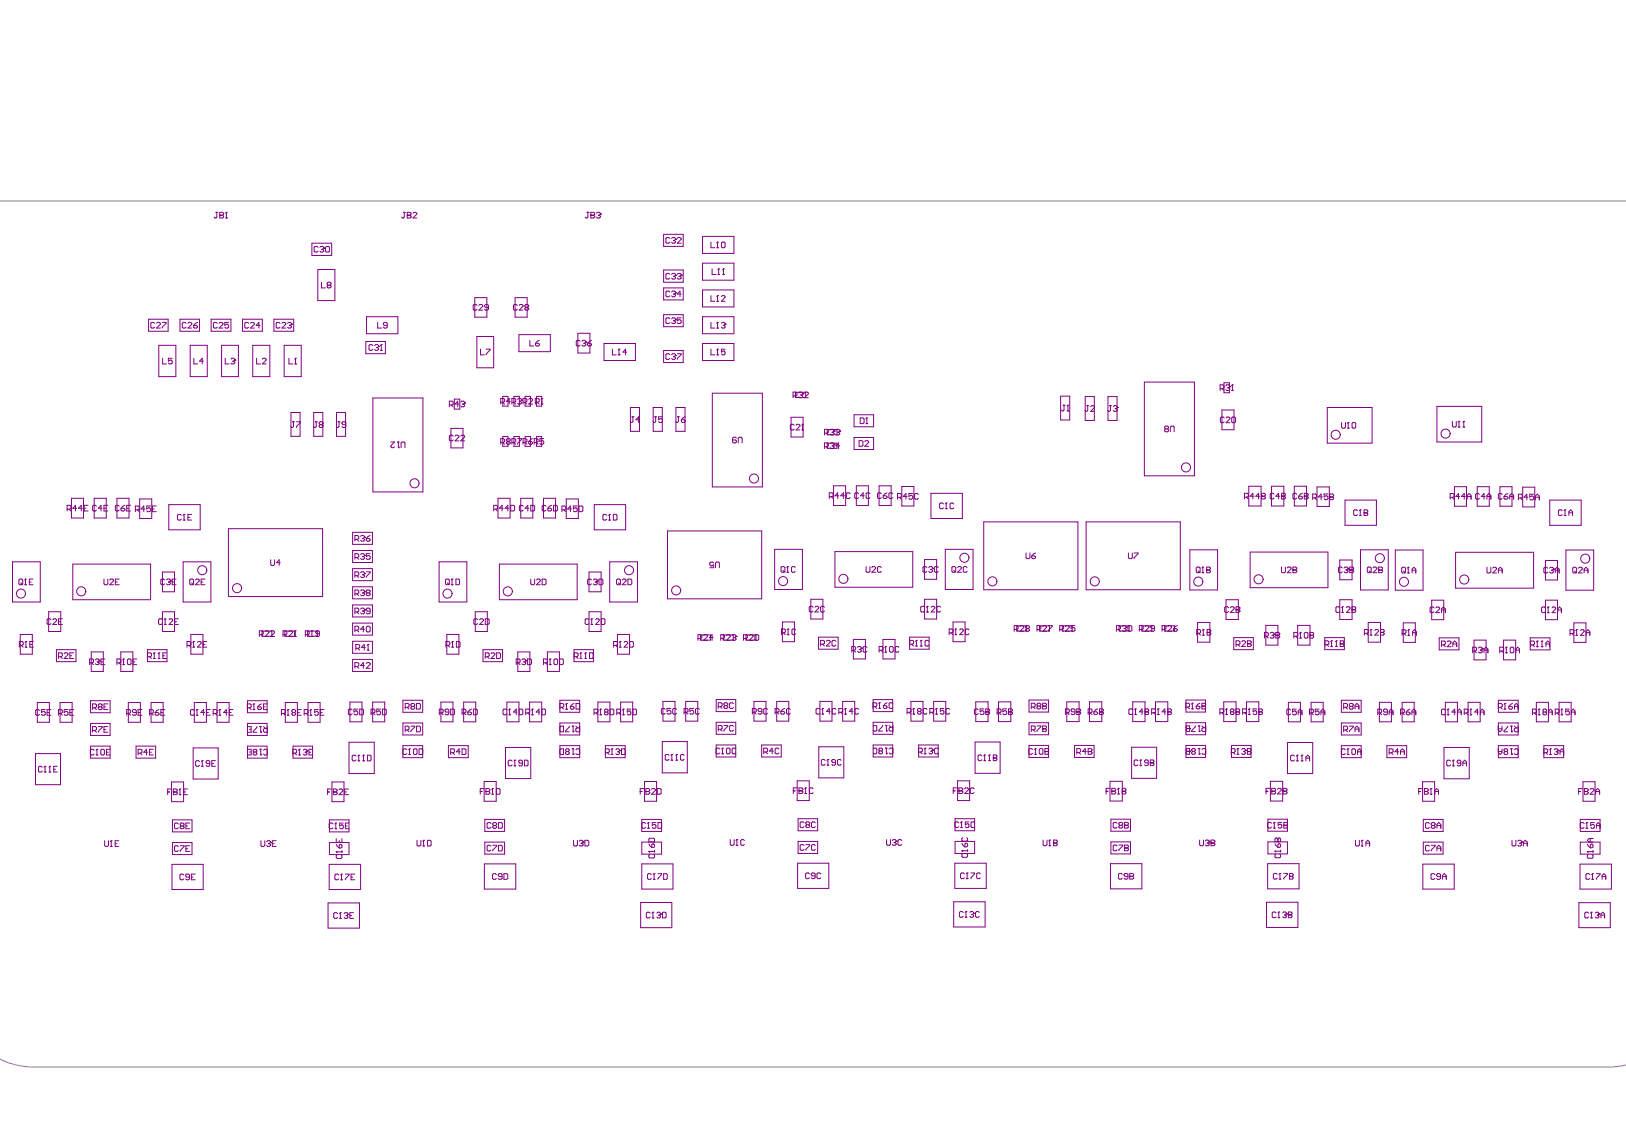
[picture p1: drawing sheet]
<svg xmlns="http://www.w3.org/2000/svg" width="287mm" height="202mm" viewBox="0 0 287 202" stroke-linecap="round" stroke-linejoin="round" font-family="sans-serif">
<path d="M0 35.5h286.9M0 186.8a11.7 11.7 0 0 0 5.8 1.4h278.1l1.4-.1 1.6-.3" fill="none" stroke="#808080" stroke-width=".18"/>
<g fill="none" stroke="#800080" stroke-width=".18">
<path d="M38.1 37.5h.3M38.2 37.5v.8l-.1 .2-.3-.2M38.8 38h.1M38.8 37.5h.4l.2 .1-.2 .4 .2 .3-.2 .2h-.4zM38.8 38h.4M39.8 38.5h.3M39.9 37.5h.1M39.9 37.5v1M39.9 37.5l-.1 .1M71.1 37.5h.4M71.3 37.5v.8l-.2 .2-.3-.2M71.8 38h.1"/>
<path d="M71.8 37.5h.5l.2 .1-.2 .4 .2 .3-.2 .2h-.5zM71.8 38h.5M72.8 37.6l.2-.1h.3l.2 .1v.2l-.7 .7h.7M103.5 37.5h.4M103.7 37.5v.8l-.2 .2-.3-.2M104.2 38h.1M104.2 37.5h.5l.2 .1-.2 .4 .2 .3-.2 .2h-.5zM104.2 38h.5M105.2 37.6l.2-.1h.3l.2 .3M105.5 38h.2M105.7 38l.2 .1-.2 .4h-.3l-.2-.2M105.9 37.8h.1"/>
<path d="M105.9 37.8l-.2 .2M26.2 56.3h3.5v2.1h-3.5zM27.3 57l-.2-.1h-.3l-.2 .1v.7l.2 .2h.3l.2-.2M27.6 57l.2-.1h.3l.2 .1v.2l-.7 .7h.7M28.6 56.9h.7v.1l-.7 .7v.2M31.7 56.3h3.5v2.1h-3.5zM32.8 57l-.2-.1h-.3l-.2 .1v.7l.2 .2h.3l.2-.2M33.1 57l.2-.1h.3l.2 .1v.2l-.7 .7h.7M34.2 57.4h.4l.2 .3-.2 .2h-.3l-.1-.2zM34.8 56.9l-.3 .1-.3 .4M37.2 56.3h3.5v2.1h-3.5zM38.3 57l-.2-.1h-.3l-.2 .1v.7l.2 .2h.3l.2-.2"/>
<path d="M38.6 57l.2-.1h.3l.2 .1v.2l-.7 .7h.7M40.3 56.9h-.7v.5l.4-.2 .3 .2v.3l-.2 .2h-.3l-.2-.2M42.8 56.3h3.5v2.1h-3.5zM43.9 57l-.2-.1h-.4l-.1 .1v.7l.1 .2h.4l.2-.2M44.2 57l.1-.1h.4l.2 .1v.2l-.7 .7h.7M45.9 57.4h-.7l.5-.5v1M48.3 56.3h3.5v2.1h-3.5zM49.4 57l-.2-.1h-.3l-.2 .1v.7l.2 .2h.3l.2-.2M49.7 57l.2-.1h.3l.2 .1v.2l-.7 .7h.7M50.7 57l.2-.1h.3l.2 .3M51 57.4h.2M51.2 57.4l.2 .1-.2 .4h-.3l-.2-.2"/>
<path d="M51.4 57.2h.1M51.4 57.2l-.2 .2M55 42.9h3.5v2.2h-3.5zM56.1 47.5h3v5.5h-3zM56.1 43.6l-.2-.1h-.3l-.2 .1v.7l.2 .2h.3l.2-.2M56.4 43.6l.2-.1h.3l.2 .3M56.7 49.8v1h.7M56.7 44h.2M56.9 44l.2 .1-.2 .4h-.3l-.2-.2M57.1 43.8h.1M57.1 43.8l-.2 .2M57.4 43.6l.2-.1h.3l.2 .1v.7l-.2 .2h-.3l-.2-.2z"/>
<path d="M57.9 50.3l-.2-.2 .2-.3h.3l.2 .1-.2 .4M57.9 50.3l-.2 .2 .2 .3h.3l.2-.2-.2-.3M57.9 50.3h.3M64.6 55.9h5.6v3h-5.6zM66.6 56.9v1h.7M68.3 57.4h-.5l-.2-.2 .2-.3h.3l.2 .1v.7l-.2 .2h-.3l-.2-.2M83.8 52.5h2.1v3.4h-2.1zM84.1 59.3h3v5.6h-3zM84.2 53.9l-.2-.2h-.4l-.1 .2v.6l.1 .2h.4l.2-.2M84.5 53.9l.1-.2h.4l.2 .2v.1l-.7 .7h.7M86.2 54.2h-.6l-.1-.2 .1-.3h.4l.2 .2v.6l-.2 .2h-.4l-.1-.2M90.9 52.5h2.1v3.4h-2.1z"/>
<path d="M91.3 53.9l-.2-.2h-.4l-.1 .2v.6l.1 .2h.4l.2-.2M91.5 59h5.6v3h-5.6zM91.6 53.9l.1-.2h.4l.2 .2v.1l-.7 .7h.7M92.7 54.2l-.1-.2 .1-.3h.4l.2 .2-.2 .3M92.7 54.2l-.1 .2 .1 .3h.4l.2-.2-.2-.3M92.7 54.2h.4M101.9 58.8h2.2v3.5h-2.2zM117.1 41.3h3.4v2.2h-3.4zM117.1 47.6h3.4v2.2h-3.4zM117.1 50.8h3.4v2.1h-3.4zM117.1 55.5h3.4v2.1h-3.4zM118.1 42.1l-.2-.2h-.3l-.1 .2v.6l.1 .2h.3l.2-.2"/>
<path d="M118.1 48.4l-.2-.2h-.3l-.1 .2v.7l.1 .1h.3l.2-.1M118.1 51.5l-.2-.2h-.3l-.1 .2v.7l.1 .1h.3l.2-.1M118.1 56.2l-.2-.1h-.3l-.1 .1v.7l.1 .2h.3l.2-.2M118.5 42.1l.1-.2h.3l.2 .3M118.5 48.4l.1-.2h.3l.2 .3M118.5 51.5l.1-.2h.3l.2 .4M118.5 56.2l.1-.1h.3l.2 .3M118.8 56.6h.1M118.8 42.4h.1M118.8 48.7h.1M118.8 51.9h.1M118.9 42.4l.2 .2-.2 .3h-.3l-.1-.2"/>
<path d="M118.9 48.7l.2 .2-.2 .3h-.3l-.1-.1M118.9 51.9l.2 .1-.2 .3h-.3l-.1-.1M118.9 56.6l.2 .1-.2 .4h-.3l-.1-.2M119.1 56.4h.1M119.1 42.2h.1M119.1 48.5h.1M119.1 51.7h.1M119.1 42.2l-.2 .2M119.1 56.4l-.2 .2M119.1 48.5l-.2 .2M119.1 51.7l-.2 .2M119.5 42.1l.1-.2h.3l.2 .2v.1l-.6 .7h.6"/>
<path d="M119.5 48.4l.1-.2h.3l.2 .3M119.8 48.7h.1M119.9 48.7l.2 .2-.2 .3h-.3l-.1-.1M120.1 48.5h.1M120.1 48.5l-.2 .2M120.1 56.1h-.6v.5l.3-.2 .3 .2v.3l-.2 .2h-.3l-.1-.2M120.1 51.9h-.6l.4-.6v1M123.9 41.7h5.6v3h-5.6zM123.9 46.4h5.6v3h-5.6zM123.9 51.1h5.6v3h-5.6zM123.9 55.9h5.6v3h-5.6zM125.4 56.9v1h.7"/>
<path d="M125.4 42.7v1h.7M125.4 52.1v1h.7M125.6 47.4v1h.7M126.4 57.9h.3M126.4 43.7h.3M126.4 53.1h.3M126.6 56.9h.1M126.6 42.7h.1M126.6 52.1h.1M126.6 42.7v1M126.6 52.1v1M126.6 56.9v1"/>
<path d="M126.6 56.9l-.2 .1M126.6 42.7l-.2 .2M126.6 52.1l-.2 .2M126.6 48.4h.3M126.8 47.4h.1M126.8 47.4v1M126.8 47.4l-.2 .2M127.3 57l.1-.1h.3l.2 .3M127.3 42.9l.1-.2h.3l.2 .2v.6l-.2 .2h-.3l-.1-.2zM127.3 52.3l.1-.2h.3l.2 .2v.2l-.6 .6h.6M127.5 48.4h.3M127.6 57.4h.1"/>
<path d="M127.6 47.4h.1M127.6 47.4v1M127.6 47.4l-.1 .2M127.7 57.4l.2 .1-.2 .4h-.3l-.1-.2M127.9 57.2h.1M127.9 57.2l-.2 .2M28 60.9h3v5.5h-3zM28.7 63.2v1h.7M30.4 63.2h-.7v.5l.3-.2 .4 .2v.3l-.2 .2h-.3l-.2-.2M33.5 60.9h3.1v5.5h-3.1zM34.2 63.2v1h.7M35.9 63.7h-.7l.5-.5v1"/>
<path d="M39.1 60.9h3v5.5h-3zM39.7 63.2v1h.7M40.7 63.4l.2-.2h.3l.2 .3M41.1 63.7h.1M41.2 63.7l.2 .2-.2 .3h-.3l-.2-.2M41.4 63.5h.1M41.4 63.5l-.2 .2M44.6 60.9h3v5.5h-3zM45.3 63.2v1h.6M46.3 63.4l.1-.2h.4l.2 .2v.1l-.7 .7h.7M50.1 60.9h3v5.5h-3zM51 63.2v1h.6"/>
<path d="M51.3 72.8h1.6v4.2h-1.6zM51.6 74.4h.4M51.8 74.4v.8l-.2 .2-.3-.2M52 64.2h.3M52.1 63.2h.1M52.1 63.2v1M52.1 63.2l-.1 .2M52.3 74.4h.7v.2l-.7 .6v.2M55.3 72.8h1.6v4.2h-1.6zM55.6 74.4h.4M55.8 74.4v.8l-.2 .2-.3-.2M56.5 74.9l-.2-.2 .2-.3h.3l.2 .2-.2 .3"/>
<path d="M56.5 74.9l-.2 .2 .2 .3h.3l.2-.2-.2-.3M56.5 74.9h.3M59.4 72.8h1.6v4.2h-1.6zM59.6 74.4h.4M59.8 74.4v.8l-.2 .2-.3-.2M61 74.9h-.5l-.2-.2 .2-.3h.3l.2 .2v.6l-.2 .2h-.3l-.2-.2M64.5 60.2h3.5v2.2h-3.5zM65.8 70.2h8.8v16.6h-8.8zM65.8 61l-.2-.2h-.3l-.2 .2v.6l.2 .2h.3l.2-.2M66.1 61l.2-.2h.3l.2 .3M66.4 61.3h.2M66.6 61.3l.2 .2-.2 .3h-.3l-.2-.2"/>
<path d="M66.8 61.1h.1M66.8 61.1l-.2 .2M67.1 61.8h.3M67.3 60.8h.1M67.3 60.8v1M67.3 60.8l-.2 .2M68.9 78h.7l-.7 .6 .2 .4h.3l.2-.2M70.1 78h.3M70.3 79h.1M70.3 78v1M70.4 78.8l-.1 .2M70.7 79v-.9l.2-.1h.4l.1 .1v.9"/>
<path d="M79.3 71.4h.4l.2-.1v-.4l-.2-.1h-.4v1M79.5 75.6h2.2v3.4h-2.2zM79.6 71.4l.3 .4M79.9 76.9l-.2-.1h-.3l-.1 .1v.7l.1 .2h.3l.2-.2M80.1 70.4h1v1.8h-1zM80.3 76.9l.1-.1h.3l.2 .1v.2l-.6 .7h.6M80.9 71.3h-.6l.4-.5v1M81.3 76.9l.1-.1h.3l.2 .1v.2l-.6 .7h.6M81.3 70.9l.1-.1h.3l.2 .3M81.6 71.3h.1M81.7 71.3l.2 .1-.2 .4h-.3l-.1-.2M81.9 71.1h.1"/>
<path d="M81.9 71.1l-.2 .2M84.8 61.6v1h.6M85.8 61.6h.6v.2l-.6 .6v.2M88.3 71h.5l.2-.2v-.4l-.2-.1h-.5v1M88.3 78h.5l.2-.1v-.4l-.2-.1h-.5v1M88.6 78l.4 .4M88.6 71l.4 .3M88.7 77h.9v1.7h-.9zM88.7 69.9h.9v1.7h-.9zM89.5 77.9l-.2-.2 .2-.3h.3l.2 .1-.2 .4M89.5 77.9l-.2 .1 .2 .4h.3l.2-.2-.2-.3M89.5 77.9h.3"/>
<path d="M90 70.8h-.7l.5-.5v1M90.3 71h.5l.2-.2v-.4l-.2-.1h-.5v1M90.3 78h.5l.2-.1v-.4l-.2-.1h-.5v1M90.6 78l.4 .4M90.6 71l.4 .3M90.7 77h.9v1.7h-.9zM90.7 69.9h.9v1.7h-.9zM91.3 77.4h.7v.1l-.7 .7v.2M91.3 70.4l.2-.1h.3l.2 .3M91.6 70.8h.2M91.8 70.8l.2 .2-.2 .3h-.3l-.2-.2M92 70.6h.1"/>
<path d="M92 70.6l-.2 .2M92.3 78h.4l.2-.1v-.4l-.2-.1h-.4v1M92.3 71h.4l.2-.2v-.4l-.2-.1h-.4v1M92.6 78l.3 .4M92.6 71l.3 .3M92.6 77h1v1.7h-1zM92.6 69.9h1v1.7h-1zM93.3 70.4l.1-.1h.3l.2 .1v.2l-.6 .7h.6M93.3 77.9h.4l.2 .3-.2 .2h-.3l-.1-.2zM93.5 60v1h.6M93.9 77.4l-.3 .1-.3 .4M94.2 78h.5l.2-.1v-.4l-.2-.1h-.5v1"/>
<path d="M94.4 71h.5l.2-.2v-.4l-.2-.1h-.5v1M94.5 60.6h.4l.2 .3-.2 .1h-.3l-.1-.1zM94.5 78l.4 .4M94.6 77h.9v1.7h-.9zM94.6 69.9h.9v1.7h-.9zM94.7 71l.4 .3M95.1 60l-.3 .2-.3 .4M95.4 71.3h.3M95.6 70.3h.1M95.6 70.3v1M95.6 70.3l-.2 .1M95.9 77.4h-.7v.5l.5-.2 .2 .2v.3l-.2 .2h-.3l-.2-.2"/>
<path d="M102.3 60.2l-.2-.2h-.3l-.2 .2v.7l.2 .1h.3l.2-.1M102.7 60.2l.1-.2h.3l.2 .4M103 60.6h.1M103.1 60.6l.2 .1-.2 .3h-.3l-.1-.1M103.3 60.4h.1M103.3 60.4l-.2 .2M103.7 60.6h.4l.2 .3-.2 .1h-.3l-.1-.1zM104.3 60l-.3 .2-.3 .4M106.5 60.6h5.6v3h-5.6zM108 61.6v1h.7M109 62.6h.4M109.2 61.6h.1"/>
<path d="M109.2 61.6l-.2 .2M109.2 61.6v1M110.5 62.1h-.6l.5-.5v1M111.2 71.9h1.6v4.2h-1.6zM111.5 73.5h.3M111.6 73.5v.9l-.1 .1-.3-.1M112.8 74h-.6l.4-.5v1M115.2 71.9h1.6v4.2h-1.6zM115.5 73.5h.4M115.7 73.5v.9l-.2 .1-.3-.1M116.9 73.5h-.7v.5l.3-.2 .4 .2v.4l-.2 .1h-.4l-.1-.1M117.1 61.8h3.4v2.2h-3.4z"/>
<path d="M118.1 62.6l-.2-.2h-.3l-.1 .2v.6l.1 .2h.3l.2-.2M118.5 62.6l.1-.2h.3l.2 .3M118.8 62.9h.1M118.9 62.9l.2 .2-.2 .3h-.3l-.1-.2M119.1 62.7h.1M119.1 62.7l-.2 .2M119.2 71.9h1.6v4.2h-1.6zM119.5 62.4h.6v.2l-.6 .6v.2M119.5 73.5h.4M119.7 73.5v.9l-.2 .1-.3-.1M120.2 74h.5l.2 .4-.2 .1h-.4l-.1-.1zM120.9 73.5l-.4 .2-.3 .3"/>
<path d="M123.9 60.6h5.6v3h-5.6zM125.4 61.6v1h.7M125.6 69.4h8.9v16.5h-8.9zM126.4 62.6h.3M126.6 61.6h.1M126.6 61.6v1M126.6 61.6l-.2 .2M127.9 61.6h-.6v.5l.3-.2 .3 .2v.3l-.2 .2h-.3l-.1-.2M129.9 77.3l-.2-.2h-.3l-.2 .2v.7l.2 .1h.3l.2-.1-.2-.4h-.5M130.2 78.1v-.8l.2-.2h.3l.2 .2v.8M139.5 73.6h2.2v3.5h-2.2zM139.9 69.8h.5l.2-.1v-.4l-.2-.1h-.5v1"/>
<path d="M140.1 75l-.2-.2h-.3l-.2 .2v.7l.2 .1h.3l.2-.1M140.2 69.8l.4 .4M140.3 69.2h1.8v.9h-1.8zM140.4 75l.2-.2h.3l.2 .2v.2l-.7 .6h.7M140.9 69.3l.2-.1h.3l.2 .3M141.2 69.7h.2M141.4 69.7l.2 .1-.2 .4h-.3l-.2-.2M141.4 75.8h.3M141.6 74.8h.1M141.6 69.5h.1M141.6 74.8v1M141.6 74.8l-.2 .2"/>
<path d="M141.6 69.5l-.2 .2M141.9 69.3l.2-.1h.3l.2 .1v.2l-.7 .7h.7M145.4 76.4h.5l.2-.2v-.3l-.2-.2h-.5v1M145.4 78.8h.5l.2-.2v-.3l-.2-.2h-.5v1M145.8 78.8l.3 .3M145.8 76.4l.3 .3M145.9 75.8h1.7v.9h-1.7zM145.9 78.2h1.7v.9h-1.7zM146.4 78.3l.2-.2h.3l.2 .3M146.4 75.9l.2-.2h.3l.2 .3M146.8 78.6h.1M146.8 76.2h.1"/>
<path d="M146.9 76.2l.2 .2-.2 .3h-.3l-.2-.1M146.9 78.6l.2 .2-.2 .3h-.3l-.2-.1M147.1 78.4h.1M147.1 76h.1M147.1 78.4l-.2 .2M147.1 76l-.2 .2M147.4 75.9l.2-.2h.3l.2 .3M147.8 76.2h.1M147.9 76.2l.2 .2-.2 .3h-.3l-.2-.1M148.1 76h.1M148.1 78.6h-.7l.5-.5v1M148.1 76l-.2 .2"/>
<path d="M150.6 73.2h3.5v2.1h-3.5zM150.6 77.2h3.5v2.1h-3.5zM151.5 77.7h.5l.2 .2v.7l-.2 .1h-.5zM151.7 73.7h.5l.2 .2v.7l-.2 .1h-.5zM152.5 77.9l.2-.2h.3l.2 .2v.1l-.7 .7h.7M152.7 74.7h.4M152.9 73.7h.1M152.9 73.7v1M152.9 73.7l-.2 .2M187.1 69.9h1.6v4.2h-1.6zM187.5 71.5h.4M187.7 71.5v.8l-.2 .2-.3-.2"/>
<path d="M188.2 72.5h.3M188.4 71.5h.1M188.4 71.5v1M188.4 71.5l-.2 .1M191.4 70h1.6v4.2h-1.6zM191.7 71.6h.4M191.9 71.6v.8l-.2 .2-.3-.2M192.4 71.7l.1-.1h.4l.2 .1v.2l-.7 .7h.7M195.4 70h1.6v4.2h-1.6zM195.7 71.6h.4M195.9 71.6v.8l-.2 .2-.3-.2M196.4 71.7l.2-.1h.3l.2 .3"/>
<path d="M196.7 72.1h.2M196.9 72.1l.2 .1-.2 .4h-.3l-.2-.2M197.1 71.9h.1M197.1 71.9l-.2 .2M201.9 67.4h8.8v16.5h-8.8zM205.6 75.6l-.2-.1 .2-.3h.3l.2 .1-.2 .3M205.6 75.6l-.2 .2 .2 .4h.3l.2-.2-.2-.4M205.6 75.6h.3M206.4 76.2v-.9l.2-.1h.3l.2 .1v.9M215.5 72.3h2.2v3.5h-2.2zM215.5 68.6l.4 .3M215.9 67.5h1v1.8h-1z"/>
<path d="M215.9 68l-.2-.1h-.5v1M215.9 68.4l-.2 .2h-.5M215.9 73.7l-.2-.1h-.3l-.1 .1v.7l.1 .2h.3l.2-.2M216.2 68l.2-.1h.3l.2 .3M216.3 73.7l.1-.1h.3l.2 .1v.2l-.6 .7h.6M216.5 68.4h.2M216.7 68.4l.2 .2-.2 .3h-.3l-.2-.2M216.9 68.2h.1M216.9 68.2l-.2 .2M217.2 68.9h.3M217.3 73.7l.1-.1h.3l.2 .1v.7l-.2 .2h-.3l-.1-.2zM217.4 67.9h.1"/>
<path d="M217.4 67.9l-.2 .1M217.4 67.9v1M234.1 71.9h7.9v6.3h-7.9zM236.6 74.5v.9l.2 .1h.3l.2-.1v-.9M237.6 75.5h.4M237.8 74.5h.1M237.8 74.5v1M237.8 74.5l-.2 .2M238.5 74.7l.2-.2h.3l.1 .2v.7l-.1 .1h-.3l-.2-.1zM253.5 71.7h7.9v6.3h-7.9zM256.2 74.3v.9l.1 .1h.4l.2-.1v-.9M257.2 75.3h.3"/>
<path d="M257.4 74.3h.1M257.4 74.3v1M257.4 74.3l-.2 .2M258 75.3h.4M258.2 74.3h.1M258.2 74.3v1M258.2 74.3l-.2 .2M2.2 99.1h4.9v7.1h-4.9zM11.8 89.8h.5l.2-.1v-.4l-.2-.2h-.5v1M12.2 89.8l.3 .3M12.6 87.9h2.1v3.5h-2.1zM12.8 99.5h13.8v6.3h-13.8z"/>
<path d="M13.5 89.7h-.7l.5-.6v1M14.5 89.7h-.7l.5-.6v1M14.8 89.7h.4M15.5 89.1h-.7v1h.7M16.6 87.9h2.1v3.5h-2.1zM17 89.3l-.2-.2h-.3l-.2 .2v.7l.2 .1h.3l.2-.1M18 89.7h-.7l.5-.6v1M18.3 89.7h.4M19 89.1h-.7v1h.7M20.6 87.9h2.2v3.5h-2.2zM21 89.3l-.2-.2h-.3l-.2 .2v.7l.2 .1h.3l.2-.1M21.3 89.7h.5l.2 .3-.2 .1h-.3l-.2-.1z"/>
<path d="M22 89.1l-.3 .2-.4 .4M22.4 89.7h.3M23 89.1h-.6v1h.6M23.9 89.9h.5l.2-.1v-.4l-.2-.1h-.5v1M24.2 89.9l.4 .4M24.6 88h2.2v3.5h-2.2zM25.6 89.8h-.7l.5-.5v1M26.6 89.3h-.7v.5l.3-.2 .4 .2v.3l-.2 .2h-.4l-.1-.2M26.9 89.8h.3M27.6 89.3h-.7v1h.7M29.8 89h5.5v4.5h-5.5zM32 90.9l-.2-.2h-.3l-.2 .2v.7l.2 .1h.3l.2-.1"/>
<path d="M32.3 99.1h4.9v7.1h-4.9zM32.3 91.7h.3M32.5 90.7h.1M32.5 90.7v1M32.5 90.7l-.2 .2M33.1 91.3h.4M33.8 90.7h-.7v1h.7M40.3 93.3h16.6v11.9h-16.6zM47.8 98.7v.9l.1 .1h.3l.2-.1v-.9M49.4 99.3h-.6l.4-.6v1M62.2 93.9h3.5v2.1h-3.5zM62.2 97.1h3.5v2.1h-3.5z"/>
<path d="M62.6 95.1h.5l.2-.1v-.4l-.2-.1h-.5v1M62.6 98.3h.5l.2-.1v-.4l-.2-.1h-.5v1M62.9 98.3l.4 .4M62.9 95.1l.4 .4M63.6 94.6l.2-.1h.3l.2 .3M63.6 97.8l.2-.1h.3l.2 .3M63.9 98.2h.2M63.9 95h.2M64.1 95l.2 .1-.2 .4h-.3l-.2-.2M64.1 98.2l.2 .1-.2 .4h-.3l-.2-.2M64.3 98h.1M64.3 94.8h.1"/>
<path d="M64.3 98l-.2 .2M64.3 94.8l-.2 .2M64.6 95h.5l.2 .3-.2 .2h-.3l-.2-.2zM65.3 97.7h-.7v.5l.3-.2 .4 .2v.3l-.2 .2h-.3l-.2-.2M65.3 94.5l-.4 .1-.3 .4M77.5 99.1h4.8v7.1h-4.8zM87.1 89.8h.5l.2-.1v-.4l-.2-.2h-.5v1M87.4 89.8l.4 .3M87.8 87.9h2.2v3.5h-2.2zM88.1 99.5h13.7v6.3h-13.7zM88.8 89.7h-.7l.5-.6v1M89.8 89.7h-.7l.5-.6v1"/>
<path d="M90.1 89.1h.5l.2 .2v.7l-.2 .1h-.5zM91.9 87.9h2.1v3.5h-2.1zM92.3 89.3l-.2-.2h-.3l-.2 .2v.7l.2 .1h.3l.2-.1M93.3 89.7h-.7l.5-.6v1M93.6 89.1h.5l.2 .2v.7l-.2 .1h-.5zM95.9 87.9h2.1v3.5h-2.1zM96.3 89.3l-.2-.2h-.3l-.2 .2v.7l.2 .1h.3l.2-.1M96.6 89.7h.5l.2 .3-.2 .1h-.3l-.2-.1zM97.3 89.1l-.3 .2-.4 .4M97.6 89.1h.5l.2 .2v.7l-.2 .1h-.5zM99.1 89.9h.5l.2-.1v-.4l-.2-.1h-.5v1M99.4 89.9l.4 .4"/>
<path d="M99.9 88h2.1v3.5h-2.1zM100.8 89.8h-.7l.5-.5v1M101.8 89.3h-.7v.5l.3-.2 .4 .2v.3l-.2 .2h-.3l-.2-.2M102.1 89.3h.5l.2 .1v.7l-.2 .2h-.5zM104.8 89h5.6v4.5h-5.6zM107 90.9l-.2-.2h-.3l-.2 .2v.7l.2 .1h.3l.2-.1M107.3 91.7h.4M107.5 90.7h.1M107.5 90.7v1M107.5 90.7l-.2 .2M107.5 99.1h4.9v7.1h-4.9zM108.2 90.7h.5l.1 .2v.7l-.1 .1h-.5z"/>
<path d="M117.7 93.7h16.7v11.9h-16.7zM125.9 99.3l-.2-.2h-.3l-.2 .2v.3l.2 .2 .5-.2v.5h-.7M136.6 96.9h4.9v7.1h-4.9zM138.9 99.9h.1M138.9 99.9v1M138.9 99.9l-.1 .2M146.3 87.6h.5l.2-.1v-.4l-.2-.2h-.5v1M146.6 87.6l.4 .3M147 85.7h2.2v3.5h-2.2zM147.3 97.3h13.7v6.3h-13.7zM148 87.5h-.7l.5-.6v1M149 87.5h-.7l.5-.6v1"/>
<path d="M150 87.1l-.2-.2h-.4l-.1 .2v.7l.1 .1h.4l.2-.1M151 85.7h2.2v3.5h-2.2zM151.4 87.1l-.2-.2h-.3l-.1 .2v.7l.1 .1h.3l.2-.1M152.5 87.5h-.7l.5-.6v1M152.8 99.9v.9l.1 .1h.4l.2-.1v-.9M153.5 87.1l-.2-.2h-.4l-.1 .2v.7l.1 .1h.4l.2-.1M155.1 85.7h2.1v3.5h-2.1zM155.5 87.1l-.2-.2h-.4l-.1 .2v.7l.1 .1h.4l.2-.1M155.8 87.5h.5l.2 .3-.2 .1h-.4l-.1-.1zM156.5 86.9l-.4 .2-.3 .4M157.5 87.1l-.2-.2h-.4l-.1 .2v.7l.1 .1h.4l.2-.1M158.3 87.7h.5l.2-.1v-.4l-.2-.1h-.5v1"/>
<path d="M158.6 87.7l.4 .4M159.1 85.8h2.1v3.5h-2.1zM160 87.6h-.7l.5-.5v1M161 87.1h-.7v.5l.3-.2 .4 .2v.3l-.2 .2h-.3l-.2-.2M162 87.2l-.2-.1h-.3l-.2 .1v.7l.2 .2h.3l.2-.2M163.1 98.7h2.1v3.5h-2.1zM164.2 87h5.5v4.5h-5.5zM166.4 88.9l-.2-.2h-.3l-.2 .2v.7l.2 .1h.3l.2-.1M166.7 96.9h4.9v7.1h-4.9zM166.7 89.7h.4M166.9 88.7h.1M166.9 88.7v1"/>
<path d="M166.9 88.7l-.2 .2M168.2 88.9l-.1-.2h-.4l-.1 .2v.7l.1 .1h.4l.1-.1M173.5 92.1h16.6v11.9h-16.6zM181 97.5v.9l.1 .1h.4l.2-.1v-.9M182 98.1h.5l.2 .3-.2 .1h-.4l-.1-.1zM182.7 97.5l-.4 .2-.3 .4M191.6 92.1h16.6v11.9h-16.6zM199 97.5v.9l.2 .1h.3l.2-.1v-.9M200 97.5h.7v.2l-.7 .7v.1M209.9 97h4.9v7.1h-4.9zM219.5 87.7h.5l.2-.2v-.3l-.2-.2h-.5v1M219.8 87.7l.4 .3"/>
<path d="M220.3 85.8h2.1v3.5h-2.1zM220.5 97.4h13.7v6.3h-13.7zM221.2 87.5h-.7l.5-.5v1M222.2 87.5h-.7l.5-.5v1M222.5 87.5h.1M222.5 87h.5l.2 .2-.2 .3 .2 .4-.2 .1h-.5zM222.5 87.5h.5M224.3 85.8h2.2v3.5h-2.2zM224.7 87.2l-.2-.2h-.3l-.2 .2v.7l.2 .1h.3l.2-.1M225.7 87.5h-.7l.5-.5v1M226 87.5h.1M226 87h.5l.2 .2-.2 .3 .2 .4-.2 .1h-.5z"/>
<path d="M226 87.5h.5M228.3 85.8h2.2v3.5h-2.2zM228.7 87.2l-.2-.2h-.3l-.1 .2v.7l.1 .1h.3l.2-.1M229.1 87.5h.4l.2 .4-.2 .1h-.3l-.1-.1zM229.7 87l-.3 .2-.3 .3M230.1 87.5h.1M230.1 87h.4l.2 .2-.2 .3 .2 .4-.2 .1h-.4zM230.1 87.5h.4M231.5 87.8h.5l.2-.1v-.4l-.2-.2h-.5v1M231.9 87.8l.3 .3M232.3 85.9h2.2v3.4h-2.2zM233.2 87.7h-.6l.4-.6v1"/>
<path d="M234.2 87.1h-.6v.6l.3-.2 .3 .2v.3l-.2 .1h-.3l-.1-.1M234.6 87.7h.1M234.6 87.1h.4l.2 .2-.2 .4 .2 .3-.2 .1h-.4zM234.6 87.7h.4M236.3 98.8h2.2v3.5h-2.2zM237.2 88.2h5.6v4.5h-5.6zM239.5 90.1l-.2-.2h-.4l-.1 .2v.7l.1 .1h.4l.2-.1M239.8 90.9h.3M239.9 89.9h.1M239.9 89.9v1M239.9 89.9l-.1 .2M240 97h4.9v7.1h-4.9z"/>
<path d="M240.6 90.5h.1M240.6 89.9h.5l.2 .2-.2 .4 .2 .3-.2 .1h-.5zM240.6 90.5h.5M246.1 97h4.9v7.1h-4.9zM255.8 87.7h.5l.2-.1v-.4l-.2-.1h-.5v1M256.1 87.7l.4 .4M256.5 85.9h2.2v3.4h-2.2zM256.7 97.4h13.8v6.3h-13.8zM257.5 87.6h-.7l.5-.5v1M258.5 87.6h-.7l.5-.5v1M258.8 87.6h.7M258.8 88.1v-.7l.3-.3 .4 .3v.7"/>
<path d="M260.6 85.9h2.1v3.4h-2.1zM261 87.2l-.2-.1h-.4l-.1 .1v.7l.1 .2h.4l.2-.2M262 87.6h-.7l.5-.5v1M262.3 87.6h.7M262.3 88.1v-.7l.3-.3 .4 .3v.7M264.6 85.9h2.1v3.4h-2.1zM265 87.2l-.2-.1h-.3l-.2 .1v.7l.2 .2h.3l.2-.2M265.3 87.6h.5l.2 .3-.2 .2h-.3l-.2-.2zM266 87.1l-.4 .1-.3 .4M266.3 88.1v-.7l.3-.3 .4 .3v.7M266.3 87.6h.7M267.8 87.9h.5l.2-.2v-.4l-.2-.1h-.5v1"/>
<path d="M268.1 87.9l.4 .3M268.6 85.9h2.1v3.5h-2.1zM269.5 87.7h-.7l.5-.5v1M270.5 87.2h-.7v.5l.4-.2 .3 .2v.3l-.2 .2h-.3l-.2-.2M270.8 87.7h.7M270.8 88.2v-.7l.4-.3 .3 .3v.7M272.6 98.9h2.1v3.4h-2.1zM273.4 88.2h5.5v4.5h-5.5zM275.6 90.1l-.2-.2h-.4l-.1 .2v.7l.1 .1h.4l.2-.1M275.9 90.9h.3M276.1 89.9h.1M276.1 89.9v1"/>
<path d="M276.1 89.9l-.2 .2M276.2 97h4.9v7.1h-4.9zM276.7 90.5h.7M276.7 90.9v-.6l.4-.4 .3 .4v.6M3.3 102.3l.2-.2h.3l.2 .2v.7l-.2 .1h-.3l-.2-.1zM3.4 113.8h.5l.2-.1v-.4l-.2-.1h-.5v1M3.6 111.9h2.1v3.5h-2.1zM3.7 102.8l.3 .3M3.7 113.8l.4 .4M4.3 103.1h.4M4.4 114.2h.3M4.5 102.1h.1"/>
<path d="M4.5 102.1v1M4.5 102.1l-.2 .2M4.6 113.2h.1M4.6 113.2v1M4.6 113.2l-.2 .1M5.2 102.7h.3M5.3 113.7h.3M5.8 102.1h-.6v1h.6M5.9 113.2h-.6v1h.6M8.6 107.9h2.1v3.5h-2.1zM9 109.3l-.2-.2h-.3l-.2 .2v.7l.2 .1h.3l.2-.1M9.3 109.3l.2-.2h.3l.2 .2v.2l-.7 .6h.7"/>
<path d="M10 114.6h3.4v2.1h-3.4zM10.3 115.8h.5l.2-.1v-.4l-.2-.1h-.5v1M10.3 109.7h.3M10.6 115.8l.4 .4M11 109.1h-.7v1h.7M11.3 115.3l.2-.1h.3l.2 .1v.2l-.7 .7h.7M12.3 115.7h.3M13 115.2h-.7v1h.7M15.8 116.9h.5l.2-.1v-.4l-.2-.2h-.5v1M16.1 115h2.1v3.4h-2.1zM16.1 116.9l.4 .3M16.8 116.4l.2-.2h.3l.2 .4"/>
<path d="M17.1 116.8h.2M17.3 116.8l.2 .1-.2 .3h-.3l-.2-.1M17.5 116.6h.1M17.5 116.6l-.2 .2M17.8 116.8h.3M18.3 102.1v.9l.2 .1h.3l.2-.1v-.9M18.5 116.2h-.7v1h.7M19.3 102.3l.2-.2h.3l.2 .2v.2l-.7 .6h.7M20.3 102.7h.4M20.9 116.9l.4 .3M21 102.1h-.7v1h.7M21.3 115h2.1v3.4h-2.1z"/>
<path d="M21.3 116.4l-.2-.2h-.5v1M21.3 116.8l-.2 .1h-.5M21.6 117.2h.4M21.8 116.2h.1M21.8 116.2v1M21.8 116.2l-.2 .2M22.5 116.4l.1-.2h.4l.1 .2v.7l-.1 .1h-.4l-.1-.1zM23.5 116.8h.3M24.1 116.2h-.6v1h.6M26 114.6h3.5v2.1h-3.5zM26 115.8h.5l.2-.1v-.4l-.2-.1h-.5v1M26.4 115.8l.3 .4"/>
<path d="M27 116.2h.4M27.2 115.2h.1M27.2 115.2v1M27.2 115.2l-.2 .1M27.9 116.2h.3M28.1 115.2h.1M28.1 115.2v1M28.1 115.2l-.2 .1M28.7 107.9h2.1v3.5h-2.1zM28.7 100.9h2.1v3.5h-2.1zM28.7 109.3l-.2-.2h-.4l-.1 .2v.7l.1 .1h.4l.2-.1M28.7 115.7h.4"/>
<path d="M29 110.1h.3M29.1 102.3l-.2-.2h-.4l-.1 .2v.7l.1 .1h.4l.2-.1M29.1 109.1h.1M29.1 109.1v1M29.1 109.1l-.1 .2M29.4 115.2h-.7v1h.7M29.4 102.3l.1-.2h.4l.2 .4M29.7 102.7h.2M29.8 109.3l.2-.2h.3l.2 .2v.2l-.7 .6h.7M29.9 102.7l.2 .1-.2 .3h-.4l-.1-.1M30.1 102.5h.1M30.1 102.5l-.2 .2"/>
<path d="M30.4 102.7h.3M30.8 109.7h.3M31.1 102.1h-.7v1h.7M31.5 109.1h-.7v1h.7M33.3 113.8l.4 .4M33.5 102.3l.1-.2h.3l.3 .2v.7l-.3 .1h-.3l-.1-.1zM33.7 111.9h2.1v3.5h-2.1zM33.7 113.3l-.2-.1h-.5v1M33.7 113.7l-.2 .1h-.5M33.8 102.8l.4 .3M34 114.2h.3M34.2 113.2h.1"/>
<path d="M34.2 113.2v1M34.2 113.2l-.2 .1M34.5 102.3l.1-.2h.4l.2 .2v.2l-.7 .6h.7M34.8 113.3l.2-.1h.3l.2 .1v.2l-.7 .7h.7M35.5 102.7h.3M35.8 113.7h.4M36.2 102.1h-.7v1h.7M36.5 113.2h-.7v1h.7M45.7 112h.5l.2-.2v-.4l-.2-.1h-.5v1M46.1 112l.3 .3M46.2 111.3h1.8v.9h-1.8zM46.8 111.4l.1-.1h.3l.2 .1v.2l-.6 .7h.6"/>
<path d="M47.8 111.4l.1-.1h.3l.2 .1v.2l-.6 .7h.6M49.9 112h.5l.2-.2v-.4l-.2-.1h-.5v1M50.2 111.3h1.8v.9h-1.8zM50.2 112l.4 .3M50.9 111.4l.2-.1h.3l.2 .1v.2l-.7 .7h.7M51.9 112.3h.3M52.1 111.3h.1M52.1 111.3v1M52.1 111.3l-.2 .1M53.9 112h.4l.2-.2v-.4l-.2-.1h-.4v1M54.2 112l.3 .3M54.3 111.3h1.7v.9h-1.7z"/>
<path d="M54.9 112.3h.3M55 111.3h.1M55 111.3v1M55 111.3l-.1 .1M56.3 111.8h-.4l-.2-.2 .2-.3h.3l.1 .1v.7l-.1 .2h-.3l-.2-.2M62.2 116.3h3.5v2.1h-3.5zM62.2 100.3h3.5v2.1h-3.5zM62.2 103.5h3.5v2.1h-3.5zM62.2 106.7h3.5v2.1h-3.5zM62.2 109.9h3.5v2.1h-3.5zM62.2 113.1h3.5v2.1h-3.5zM62.6 104.7h.5l.2-.1v-.4l-.2-.1h-.5v1"/>
<path d="M62.6 101.5h.5l.2-.1v-.4l-.2-.1h-.5v1M62.6 107.9h.5l.2-.1v-.4l-.2-.1h-.5v1M62.6 111.1h.5l.2-.1v-.4l-.2-.1h-.5v1M62.6 117.6h.5l.2-.2v-.4l-.2-.1h-.5v1M62.8 114.4h.4l.2-.2v-.4l-.2-.1h-.4v1M62.9 117.6l.4 .3M62.9 111.1l.4 .4M62.9 107.9l.4 .4M62.9 104.7l.4 .4M62.9 101.5l.4 .4M63.1 114.4l.3 .3M63.6 104.2l.2-.1h.3l.2 .3"/>
<path d="M63.6 107.4l.2-.1h.3l.2 .3M63.6 101l.2-.1h.3l.2 .3M63.9 107.8h.2M63.9 104.6h.2M63.9 101.4h.2M64.1 101.4l.2 .1-.2 .4h-.3l-.2-.2M64.1 104.6l.2 .1-.2 .4h-.3l-.2-.2M64.1 107.8l.2 .1-.2 .4h-.3l-.2-.2M64.3 107.6h.1M64.3 104.4h.1M64.3 101.2h.1M64.3 111h-.7l.5-.5v1"/>
<path d="M64.3 117.4h-.7l.5-.5v1M64.3 107.6l-.2 .2M64.3 104.4l-.2 .2M64.3 101.2l-.2 .2M64.4 114.2h-.6l.4-.5v1M64.6 117l.2-.1h.3l.2 .1v.2l-.7 .7h.7M64.6 100.9h.7v.1l-.7 .7v.2M64.6 110.6l.2-.1h.3l.2 .1v.7l-.2 .2h-.3l-.2-.2zM64.8 104.6l-.2-.2 .2-.3h.3l.2 .1-.2 .4M64.8 114.7h.3M64.8 104.6l-.2 .1 .2 .4h.3l.2-.2-.2-.3M64.8 104.6h.3"/>
<path d="M64.9 113.7h.1M64.9 113.7v1M64.9 113.7l-.1 .1M65.3 107.8h-.5l-.2-.2 .2-.3h.3l.2 .1v.7l-.2 .2h-.3l-.2-.2M78.6 102.3l.1-.2h.4l.2 .2v.7l-.2 .1h-.4l-.1-.1zM78.7 113.8h.4l.2-.1v-.4l-.2-.1h-.4v1M78.8 111.9h2.1v3.5h-2.1zM78.9 102.8l.4 .3M79 113.8l.3 .4M79.6 103.1h.3M79.7 114.2h.3M79.7 102.1h.1"/>
<path d="M79.7 102.1v1M79.7 102.1l-.1 .2M79.8 113.2h.1M79.8 113.2v1M79.8 113.2l-.1 .1M80.4 102.1h.5l.2 .2v.7l-.2 .1h-.5zM80.5 113.2h.5l.1 .1v.7l-.1 .2h-.5zM83.8 107.9h2.2v3.5h-2.2zM84.3 109.3l-.2-.2h-.3l-.2 .2v.7l.2 .1h.3l.2-.1M84.6 109.3l.2-.2h.3l.2 .2v.2l-.7 .6h.7M85.2 114.6h3.4v2.1h-3.4zM85.6 115.8h.5l.2-.1v-.4l-.2-.1h-.5v1"/>
<path d="M85.6 109.1h.5l.2 .2v.7l-.2 .1h-.5zM85.9 115.8l.4 .4M86.6 115.3l.2-.1h.3l.2 .1v.2l-.7 .7h.7M87.6 115.2h.5l.2 .1v.7l-.2 .2h-.5zM91.1 116.9h.4l.2-.1v-.4l-.2-.2h-.4v1M91.3 115h2.2v3.4h-2.2zM91.4 116.9l.3 .3M92.1 116.4l.1-.2h.3l.2 .4M92.4 116.8h.1M92.5 116.8l.2 .1-.2 .3h-.3l-.1-.1M92.7 116.6h.1M92.7 116.6l-.2 .2"/>
<path d="M93.1 116.2h.4l.2 .2v.7l-.2 .1h-.4zM93.6 102.1v.9l.2 .1h.3l.2-.1v-.9M94.6 102.3l.2-.2h.3l.2 .2v.2l-.7 .6h.7M95.6 102.1h.5l.2 .2v.7l-.2 .1h-.5zM96.2 116.9l.4 .3M96.6 115h2.1v3.4h-2.1zM96.6 116.4l-.2-.2h-.5v1M96.6 116.8l-.2 .1h-.5M96.9 117.2h.3M97 116.2h.1M97 116.2v1M97 116.2l-.1 .2"/>
<path d="M97.7 116.4l.2-.2h.3l.2 .2v.7l-.2 .1h-.3l-.2-.1zM98.7 116.2h.5l.2 .2v.7l-.2 .1h-.5zM101.2 114.6h3.5v2.1h-3.5zM101.3 115.8h.5l.2-.1v-.4l-.2-.1h-.5v1M101.6 115.8l.4 .4M102.3 116.2h.3M102.5 115.2h.1M102.5 115.2v1M102.5 115.2l-.2 .1M103.1 116.2h.4M103.3 115.2h.1M103.3 115.2v1"/>
<path d="M103.3 115.2l-.2 .1M103.9 107.9h2.1v3.5h-2.1zM103.9 100.9h2.1v3.5h-2.1zM103.9 109.3l-.2-.2h-.3l-.2 .2v.7l.2 .1h.3l.2-.1M104 115.2h.5l.1 .1v.7l-.1 .2h-.5zM104.2 110.1h.3M104.3 102.3l-.2-.2h-.3l-.1 .2v.7l.1 .1h.3l.2-.1M104.4 109.1h.1M104.4 109.1v1M104.4 109.1l-.2 .2M104.7 102.3l.1-.2h.3l.2 .4M105 102.7h.1"/>
<path d="M105.1 109.3l.1-.2h.3l.2 .2v.2l-.6 .6h.6M105.1 102.7l.2 .1-.2 .3h-.3l-.1-.1M105.3 102.5h.1M105.3 102.5l-.2 .2M105.7 102.1h.4l.2 .2v.7l-.2 .1h-.4zM106.1 109.1h.4l.2 .2v.7l-.2 .1h-.4zM108.6 113.8l.3 .4M108.8 102.3l.1-.2h.3l.2 .2v.7l-.2 .1h-.3l-.1-.1zM108.9 111.9h2.1v3.5h-2.1zM108.9 113.3l-.2-.1h-.5v1M108.9 113.7l-.2 .1h-.5M109.1 102.8l.3 .3"/>
<path d="M109.2 114.2h.4M109.4 113.2h.1M109.4 113.2v1M109.4 113.2l-.2 .1M109.8 102.3l.1-.2h.3l.2 .2v.2l-.6 .6h.6M110.1 113.3l.1-.1h.4l.1 .1v.2l-.6 .7h.6M110.8 102.1h.4l.2 .2v.7l-.2 .1h-.4zM111.1 113.2h.5l.1 .1v.7l-.1 .2h-.5zM123.1 112.6h.5l.2-.1v-.4l-.2-.1h-.5v1M123.4 112.6l.4 .4M123.6 112h1.7v.9h-1.7zM124.1 112.1l.2-.1h.3l.2 .1v.2l-.7 .7h.7"/>
<path d="M125.8 112.5h-.7l.5-.5v1M126.2 100.1v-.8l.2-.2h.3l.2 .2v.8M127.1 112.6h.5l.2-.1v-.4l-.2-.1h-.5v1M127.5 112.6l.3 .4M127.6 112h1.7v.9h-1.7zM128.1 112.1l.2-.1h.3l.2 .1v.2l-.7 .7h.7M129.1 112.1l.2-.1h.3l.2 .3M129.5 112.5h.1M129.6 112.5l.2 .1-.2 .4h-.3l-.2-.2M129.8 112.3h.1M129.8 112.3l-.2 .2M131.1 112.6h.5l.2-.1v-.4l-.2-.1h-.5v1"/>
<path d="M131.5 112.6l.3 .4M131.6 112h1.8v.9h-1.8zM132.1 112.1l.2-.1h.3l.2 .1v.2l-.7 .7h.7M133.1 112.1l.2-.1h.3l.2 .1v.7l-.2 .2h-.3l-.2-.2zM137.8 100.1l.1-.2h.3l.2 .2v.7l-.2 .1h-.3l-.1-.1zM137.8 111.6h.5l.2-.1v-.4l-.2-.2h-.5v1.1M138 109.7h2.1v3.5h-2.1zM138.1 100.6l.3 .3M138.2 111.6l.3 .4M138.8 100.9h.3M138.8 112h.4M139 110.9h.1"/>
<path d="M139 110.9v1.1M139 110.9l-.2 .2M140.3 100.1l-.2-.2h-.3l-.2 .2v.7l.2 .1h.3l.2-.1M140.3 111.1l-.1-.2h-.3l-.2 .2v.7l.2 .2h.3l.1-.2M143 105.7h2.1v3.5h-2.1zM143.4 107.1l-.2-.2h-.3l-.2 .2v.7l.2 .1h.3l.2-.1M143.7 107.1l.2-.2h.3l.2 .2v.2l-.7 .6h.7M144.4 112.4h3.4v2.1h-3.4zM144.7 113.6h.5l.2-.1v-.4l-.2-.1h-.5v1M145.1 113.6l.3 .4M145.4 107.1l-.2-.2h-.3l-.2 .2v.7l.2 .1h.3l.2-.1M145.8 113.1l.1-.1h.3l.2 .1v.2l-.6 .7h.6"/>
<path d="M147.4 113.1l-.2-.1h-.3l-.1 .1v.7l.1 .2h.3l.2-.2M150.2 114.7h.5l.2-.1v-.4l-.2-.2h-.5v1M150.5 112.8h2.2v3.4h-2.2zM150.6 114.7l.3 .3M151.2 114.2l.2-.2h.3l.2 .4M151.6 114.6h.1M151.7 114.6l.2 .1-.2 .3h-.3l-.2-.1M151.9 114.4h.1M151.9 114.4l-.2 .2M152.9 114.2l-.2-.2h-.3l-.1 .2v.7l.1 .1h.3l.2-.1M153.8 100.1l.1-.2h.4l.2 .2v.2l-.7 .6h.7M155.4 114.7l.3 .3"/>
<path d="M155.5 100.1l-.2-.2h-.4l-.1 .2v.7l.1 .1h.4l.2-.1M155.7 112.8h2.2v3.4h-2.2zM155.7 114.2l-.2-.2h-.4v1M155.7 114.6l-.2 .1h-.4M156.1 115h.3M156.2 114h.1M156.2 114v1M156.2 114l-.1 .2M156.9 114.2l.2-.2h.3l.1 .2v.7l-.1 .1h-.3l-.2-.1zM158.6 114.2l-.2-.2h-.3l-.2 .2v.7l.2 .1h.3l.2-.1M160.4 112.4h3.5v2.1h-3.5zM160.5 113.6h.5l.2-.1v-.4l-.2-.1h-.5v1"/>
<path d="M160.8 113.6l.4 .4M161.5 114h.3M161.6 113h.1M161.6 113v1M161.6 113l-.1 .1M162.3 114h.3M162.5 113h.1M162.5 113v1M162.5 113l-.2 .1M163.1 105.7h2.1v3.5h-2.1zM163.1 107.1l-.2-.2h-.3l-.2 .2v.7l.2 .1h.3l.2-.1M163.4 107.9h.3"/>
<path d="M163.5 100.1l-.2-.2h-.3l-.2 .2v.7l.2 .1h.3l.2-.1M163.6 106.9h.1M163.6 106.9v1M163.6 106.9l-.2 .2M163.8 113.1l-.2-.1h-.3l-.1 .1v.7l.1 .2h.3l.2-.2M163.8 100.1l.2-.2h.3l.2 .4M164.1 100.5h.2M164.3 107.1l.1-.2h.3l.2 .2v.2l-.6 .6h.6M164.3 100.5l.2 .1-.2 .3h-.3l-.2-.1M164.5 100.3h.1M164.5 100.3l-.2 .2M165.3 107.8l.1 .1h.3l.2-.1"/>
<path d="M165.3 107.1l.1-.2h.3l.2 .2M165.5 100.1l-.2-.2h-.3l-.2 .2v.7l.2 .1h.3l.2-.1M167.7 111.6l.4 .4M167.9 100.1l.2-.2h.3l.2 .2v.7l-.2 .1h-.3l-.2-.1zM168.1 109.7h2.1v3.5h-2.1zM168.1 111.1l-.2-.2h-.5v1.1M168.1 111.5l-.2 .1h-.5M168.2 100.6l.4 .3M168.4 112h.3M168.6 110.9h.1M168.6 110.9v1.1M168.6 110.9l-.2 .2"/>
<path d="M168.9 100.1l.2-.2h.3l.2 .2v.2l-.7 .6h.7M169.3 111.1l.1-.2h.3l.2 .2v.2l-.6 .7h.6M170.6 100.1l-.2-.2h-.3l-.2 .2v.7l.2 .1h.3l.2-.1M170.9 111.1l-.1-.2h-.4l-.1 .2v.7l.1 .2h.4l.1-.2M178.9 111h.5l.2-.1v-.4l-.2-.2h-.5v1M179.2 111l.4 .3M179.3 110.4h1.8v.9h-1.8zM179.9 110.5l.2-.2h.3l.2 .2v.2l-.7 .6h.7M181.1 110.9l-.2-.2 .2-.4h.3l.2 .2-.2 .4M181.1 110.9l-.2 .1 .2 .3h.3l.2-.1-.2-.3M181.1 110.9h.3M182.9 111h.5l.2-.1v-.4l-.2-.2h-.5v1"/>
<path d="M183.2 111l.4 .3M183.4 110.4h1.7v.9h-1.7zM183.9 110.5l.2-.2h.3l.2 .2v.2l-.7 .6h.7M184.9 110.3h.7v.2l-.7 .7v.1M186.9 111h.5l.2-.1v-.4l-.2-.2h-.5v1M187.2 111l.4 .3M187.4 110.4h1.7v.9h-1.7zM187.9 110.5l.2-.2h.3l.2 .2v.2l-.7 .6h.7M189.6 110.3h-.7v.6l.4-.2 .3 .2v.3l-.2 .1h-.3l-.2-.1M197 111h.4l.2-.1v-.4l-.2-.2h-.4v1M197.3 111l.3 .3M197.4 110.4h1.8v.9h-1.8z"/>
<path d="M198 110.5l.1-.2h.3l.2 .4M198.3 110.9h.1M198.4 110.9l.2 .1-.2 .3h-.3l-.1-.1M198.6 110.7h.1M198.6 110.7l-.2 .2M199 110.5l.1-.2h.3l.2 .2v.7l-.2 .1h-.3l-.1-.1zM201 111h.5l.2-.1v-.4l-.2-.2h-.5v1M201.3 111l.4 .3M201.4 110.4h1.8v.9h-1.8zM202 110.5l.1-.2h.4l.2 .2v.2l-.7 .6h.7M203.7 110.9h-.6l-.1-.2 .1-.4h.4l.2 .2v.7l-.2 .1h-.4l-.1-.1M205 111h.5l.2-.1v-.4l-.2-.2h-.5v1"/>
<path d="M205.3 111l.4 .3M205.4 110.4h1.8v.9h-1.8zM206 110.5l.1-.2h.4l.2 .2v.2l-.7 .6h.7M207 110.9h.5l.2 .3-.2 .1h-.4l-.1-.1zM207.7 110.3l-.4 .2-.3 .4M211 100.2l.2-.2h.3l.2 .2v.7l-.2 .1h-.3l-.2-.1zM211.1 111.7h.5l.2-.2v-.3l-.2-.2h-.5v1M211.2 109.8h2.2v3.5h-2.2zM211.3 100.7l.4 .3M211.4 111.7l.4 .3M212 101h.3M212.1 112h.3"/>
<path d="M212.2 100h.1M212.2 100v1M212.2 100l-.2 .2M212.2 111h.1M212.2 111v1M212.2 111l-.1 .2M212.8 100.5h.1M212.8 100h.5l.2 .2-.2 .3 .2 .4-.2 .1h-.5zM212.8 100.5h.5M212.9 111.5h.1M212.9 111h.5l.2 .2-.2 .3 .2 .4-.2 .1h-.5zM212.9 111.5h.5"/>
<path d="M216.3 105.8h2.1v3.5h-2.1zM216.7 107.2l-.2-.2h-.3l-.2 .2v.7l.2 .1h.3l.2-.1M217 107.2l.2-.2h.3l.2 .2v.1l-.7 .7h.7M217.6 112.5h3.5v2.1h-3.5zM218 107.5h.1M218 107h.5l.2 .2-.2 .3 .2 .4-.2 .1h-.5zM218 113.7h.5l.2-.1v-.4l-.2-.2h-.5v1M218 107.5h.5M218.3 113.7l.4 .3M219 113.2l.2-.2h.3l.2 .2v.2l-.7 .6h.7M220 113.6h.1M220 113h.5l.2 .2-.2 .4 .2 .3-.2 .1h-.5z"/>
<path d="M220 113.6h.5M223 112.2h.5l.2-.1v-.4l-.2-.2h-.5v1.1M223.3 110.3h2.1v3.5h-2.1zM223.4 112.2l.3 .4M224 111.7l.2-.2h.3l.2 .4M224.4 112.1h.1M224.5 112.1l.2 .1-.2 .4h-.3l-.2-.2M224.7 111.9h.1M224.7 111.9l-.2 .2M225 112.1h.1M225 112.1h.5M225 111.5h.5l.2 .2-.2 .4 .2 .3-.2 .2h-.5z"/>
<path d="M226 100v.9l.2 .1h.3l.2-.1v-.9M227.1 100.2l.1-.2h.3l.2 .2v.1l-.6 .7h.6M228.1 100.5h.1M228.1 100h.4l.2 .2-.2 .3 .2 .4-.2 .1h-.4zM228.1 100.5h.4M228.5 112.2l.4 .4M228.9 112.1l-.2 .1h-.5M228.9 110.3h2.2v3.5h-2.2zM228.9 111.7l-.2-.2h-.5v1.1M229.2 112.6h.3M229.4 111.5h.1M229.4 111.5v1.1"/>
<path d="M229.4 111.5l-.2 .2M230.1 111.7l.1-.2h.3l.2 .2v.7l-.2 .2h-.3l-.1-.2zM231.1 112.1h.1M231.1 112.1h.4M231.1 111.5h.4l.2 .2-.2 .4M231.5 112.1l.2 .1-.2 .4h-.4M233.7 112.5h3.4v2.1h-3.4zM233.7 113.7h.5l.2-.1v-.4l-.2-.2h-.5v1M234 113.7l.4 .3M234.7 114h.3M234.9 113h.1M234.9 113v1"/>
<path d="M234.9 113l-.2 .2M235.6 114h.3M235.7 113h.1M235.7 113v1M235.7 113l-.1 .2M236.3 105.8h2.2v3.5h-2.2zM236.3 107.2l-.2-.2h-.3l-.2 .2v.7l.2 .1h.3l.2-.1M236.4 113.6h.1M236.4 113h.5l.1 .2-.1 .4 .1 .3-.1 .1h-.5zM236.4 113.6h.5M236.6 108h.4M236.8 100.2l-.2-.2h-.4l-.1 .2v.7l.1 .1h.4l.2-.1"/>
<path d="M236.8 107h.1M236.8 107v1M236.8 107l-.2 .2M237.1 100.2l.1-.2h.4l.2 .3M237.4 100.5h.2M237.5 107.2l.1-.2h.4l.1 .2v.1l-.6 .7h.6M237.6 100.5l.2 .2-.2 .3h-.4l-.1-.1M237.8 100.3h.1M237.8 100.3l-.2 .2M238.1 100.5h.1M238.1 100h.5l.2 .2-.2 .3 .2 .4-.2 .1h-.5zM238.1 100.5h.5"/>
<path d="M238.5 107.5h.1M238.5 107h.5l.1 .2-.1 .3M238.5 107.5h.5M239 107.5l.1 .2-.1 .3h-.5M241 111.7l.3 .3M241.2 100.2l.1-.2h.4l.2 .2v.7l-.2 .1h-.4l-.1-.1zM241.3 109.8h2.2v3.5h-2.2zM241.3 111.2l-.2-.2h-.4v1M241.3 111.5l-.2 .2h-.4M241.5 100.7l.4 .3M241.7 112h.3M241.8 111h.1"/>
<path d="M241.8 111v1M241.8 111l-.1 .2M242.2 100.2l.1-.2h.4l.2 .2v.1l-.7 .7h.7M242.5 111.2l.2-.2h.3l.1 .2v.1l-.6 .7h.6M243.2 100.5h.1M243.2 100h.5l.2 .2-.2 .3 .2 .4-.2 .1h-.5zM243.2 100.5h.5M243.5 111.5h.1M243.5 111h.5l.1 .2-.1 .3M243.5 111.5h.5M244 111.5l.1 .4-.1 .1h-.5M247.2 100.2l.2-.1h.3l.2 .1v.7l-.2 .2h-.3l-.2-.2z"/>
<path d="M247.3 111.7h.5l.2-.1v-.4l-.2-.1h-.5v1M247.5 109.9h2.1v3.4h-2.1zM247.6 100.7l.3 .4M247.6 111.7l.4 .4M248.2 101.1h.4M248.3 112.1h.3M248.4 100.1h.1M248.4 100.1v1M248.4 100.1l-.2 .1M248.5 111.1h.1M248.5 111.1v1M248.5 111.1l-.2 .1"/>
<path d="M249.1 100.6h.6M249.1 101.1v-.7l.3-.3 .3 .3v.7M249.2 111.6h.6M249.2 112.1v-.7l.3-.3 .3 .3v.7M252.5 105.9h2.2v3.4h-2.2zM252.9 107.2l-.2-.1h-.3l-.1 .1v.7l.1 .2h.3l.2-.2M253.3 107.2l.1-.1h.3l.2 .1v.2l-.6 .7h.6M253.9 112.5h3.5v2.1h-3.5zM254.3 108.1v-.7l.3-.3 .3 .3v.7M254.3 113.8h.4l.2-.2v-.4l-.2-.1h-.4v1M254.3 107.6h.6M254.6 113.8l.3 .3"/>
<path d="M255.3 113.2l.1-.1h.3l.2 .1v.2l-.6 .7h.6M256.3 114.1v-.7l.3-.3 .3 .3v.7M256.3 113.6h.6M259.8 114.8h.4l.2-.1v-.4l-.2-.1h-.4v1M260 112.9h2.1v3.5h-2.1zM260.1 114.8l.3 .4M260.8 114.3l.1-.1h.3l.2 .3M261.1 114.7h.1M261.2 114.7l.2 .1-.2 .4h-.3l-.1-.2M261.4 114.5h.1M261.4 114.5l-.2 .2M261.8 114.7h.6"/>
<path d="M261.8 115.2v-.7l.3-.3 .3 .3v.7M262.3 100.1v.8l.1 .2h.4l.2-.2v-.8M263.3 100.2l.2-.1h.3l.2 .1v.2l-.7 .7h.7M264.3 101.1v-.7l.3-.3 .4 .3v.7M264.3 100.6h.7M264.9 114.8l.3 .4M265.2 112.9h2.1v3.5h-2.1zM265.2 114.3l-.2-.1h-.5v1M265.2 114.7l-.2 .1h-.5M265.5 115.2h.4M265.7 114.2h.1M265.7 114.2v1"/>
<path d="M265.7 114.2l-.2 .1M266.4 114.3l.1-.1h.4l.1 .1v.7l-.1 .2h-.4l-.1-.2zM267.4 114.7h.6M267.4 114.5l.3-.3 .3 .3v.7M269.9 112.5h3.5v2.1h-3.5zM270 113.8h.5l.2-.2v-.4l-.2-.1h-.5v1M270.3 113.8l.4 .3M271 114.1h.3M271.2 113.1h.1M271.2 113.1v1M271.2 113.1l-.2 .1M271.8 114.1h.4"/>
<path d="M272 113.1h.1M272 113.1v1M272 113.1l-.2 .1M272.6 105.9h2.1v3.4h-2.1zM272.6 107.2l-.2-.1h-.3l-.2 .1v.7l.2 .2h.3l.2-.2M272.7 113.6h.6M272.7 114.1v-.7l.3-.3 .3 .3v.7M272.9 108.1h.3M273 100.2l-.2-.1h-.3l-.2 .1v.7l.2 .2h.3l.2-.2M273.1 107.1h.1M273.1 107.1v1M273.1 107.1l-.2 .1"/>
<path d="M273.3 100.2l.2-.1h.3l.2 .3M273.6 100.6h.2M273.8 107.2l.1-.1h.3l.2 .1v.2l-.6 .7h.6M273.8 100.6l.2 .1-.2 .4h-.3l-.2-.2M274 100.4h.1M274 100.4l-.2 .2M274.3 101.1v-.7l.3-.3 .4 .3v.7M274.3 100.6h.7M274.8 107.6h.6M274.8 108.1v-.7l.3-.3 .3 .3v.7M277.3 111.7l.3 .4M277.4 100.2l.2-.1h.3l.2 .1v.7l-.2 .2h-.3l-.2-.2z"/>
<path d="M277.6 109.9h2.1v3.4h-2.1zM277.6 111.2l-.2-.1h-.5v1M277.6 111.6l-.2 .1h-.5M277.7 100.7l.4 .4M277.9 112.1h.4M278.1 111.1h.1M278.1 111.1v1M278.1 111.1l-.2 .1M278.4 100.2l.2-.1h.3l.2 .1v.2l-.7 .7h.7M278.8 111.2l.1-.1h.4l.1 .1v.2l-.6 .7h.6M279.4 100.6h.7M279.4 101.1v-.7l.3-.3 .4 .3v.7"/>
<path d="M279.8 111.6h.6M279.8 112.1v-.7l.3-.3 .3 .3v.7M6.3 132.9h4.4v5.5h-4.4zM6.6 123.9h2.1v3.5h-2.1zM7 125.3l-.2-.1h-.3l-.2 .1v.7l.2 .2h.3l.2-.2M7.5 135.3l-.2-.1h-.4l-.1 .1v.7l.1 .2h.4l.2-.2M7.8 136.2h.3M7.9 135.2h.1M7.9 135.2v1M7.9 135.2l-.1 .1M8 125.2h-.7v.5l.3-.2 .4 .2v.3l-.2 .2h-.3l-.2-.2M8.3 125.7h.3"/>
<path d="M8.6 136.2h.3M8.8 135.2h.1M8.8 135.2v1M8.8 135.2l-.2 .1M9 125.2h-.7v1h.7M9.5 135.7h.3M10.1 135.2h-.6v1h.6M10.3 125.8h.5l.2-.1v-.4l-.2-.1h-.5v1M10.6 123.9h2.1v3.5h-2.1zM10.6 125.8l.4 .4M12 125.2h-.7v.5l.3-.2 .4 .2v.3l-.2 .2h-.3l-.2-.2M12.3 125.7h.3"/>
<path d="M13 125.2h-.7v1h.7M16 123.6h3.4v2.1h-3.4zM16 127.6h3.4v2.1h-3.4zM16 131.6h3.4v2.1h-3.4zM16.3 124.8h.5l.2-.1v-.4l-.2-.1h-.5v1M16.3 128.8h.5l.2-.1v-.4l-.2-.1h-.5v1M16.6 132.3l-.2-.1h-.3l-.2 .1v.7l.2 .2h.3l.2-.2M16.7 124.8l.3 .4M16.7 128.8l.3 .4M16.9 133.2h.4M17.1 132.2h.1M17.1 132.2v1"/>
<path d="M17.1 132.2l-.2 .1M17.3 128.2h.7v.1l-.7 .7v.2M17.5 124.7l-.2-.2 .2-.3h.3l.2 .1-.2 .4M17.5 124.7l-.2 .1 .2 .4h.3l.2-.2-.2-.3M17.5 124.7h.3M17.8 132.3l.1-.1h.4l.1 .1v.7l-.1 .2h-.4l-.1-.2zM18.3 124.7h.4M18.3 128.7h.4M18.8 132.7h.3M19 124.2h-.7v1h.7M19 128.2h-.7v1h.7M19.4 132.2h-.6v1h.6"/>
<path d="M22.4 125.8h.4l.2-.1v-.4l-.2-.1h-.4v1M22.6 123.9h2.2v3.5h-2.2zM22.7 125.8l.3 .4M24 131.6h3.4v2.1h-3.4zM24 125.7h-.5l-.1-.2 .1-.3h.3l.2 .1v.7l-.2 .2h-.3l-.1-.2M24.4 132.8h.4l.2-.1v-.4l-.2-.1h-.4v1M24.4 125.7h.3M24.7 132.8l.3 .4M25 125.2h-.6v1h.6M26 132.7h-.6l.4-.5v1M26.4 125.8h.4l.2-.1v-.4l-.2-.1h-.4v1M26.4 132.7h.3"/>
<path d="M26.6 123.9h2.2v3.5h-2.2zM26.7 125.8l.3 .4M27 132.2h-.6v1h.6M27.4 125.7h.4l.3 .3-.3 .2h-.3l-.1-.2zM28.1 125.2l-.4 .1-.3 .4M28.4 125.7h.3M29.1 125.2h-.7v1h.7M29.6 139.7h.3M30.3 137.9h2.1v3.5h-2.1zM30.3 139.2h-.7v1M30.6 139.7h.1M30.6 139.2h.5l.2 .1-.2 .4 .2 .3-.2 .2h-.5z"/>
<path d="M30.6 139.7h.5M31.7 139.2h.1M31.7 139.2v1M31.7 139.2l-.1 .1M32.4 139.7h.3M33.1 139.2h-.7v1h.7M34.1 131.9h4.4v5.5h-4.4zM34.3 123.9h2.1v3.5h-2.1zM34.3 125.3l-.2-.1h-.4l-.1 .1v.7l.1 .2h.4l.2-.2M34.6 126.2h.3M34.8 125.2h.1M34.8 125.2v1"/>
<path d="M34.8 125.2l-.2 .1M35.2 134.3l-.2-.1h-.3l-.2 .1v.7l.2 .2h.3l.2-.2M35.5 135.2h.3M35.7 134.2h.1M35.7 134.2v1M35.7 134.2l-.2 .1M36.1 125.7h-.7l.5-.5v1M36.4 125.7h.4M37 134.7h-.5l-.1-.2 .1-.3h.3l.2 .1v.7l-.2 .2h-.3l-.1-.2M37.1 125.2h-.7v1h.7M37.4 134.7h.3M37.9 125.8l.4 .4"/>
<path d="M38 134.2h-.6v1h.6M38.3 123.9h2.1v3.5h-2.1zM38.3 125.3l-.2-.1h-.5v1M38.3 125.7l-.2 .1h-.5M38.6 126.2h.3M38.8 125.2h.1M38.8 125.2v1M38.8 125.2l-.2 .1M40.1 125.7h-.7l.5-.5v1M40.5 125.7h.3M41.1 125.2h-.6v1h.6M43.6 124.8h.5l.2-.1v-.4l-.2-.1h-.5v1"/>
<path d="M43.7 123.6h3.4v2.1h-3.4zM43.7 127.6h3.4v2.1h-3.4zM43.7 131.6h3.4v2.1h-3.4zM43.7 132.2h.6v1h-.6M43.7 128.2h.6v1h-.6M43.9 124.8l.4 .4M44 128.6h.3M44 132.6h.3M44.6 125.2h.3M44.8 124.2h.1M44.8 124.2v1M44.8 124.2l-.2 .1"/>
<path d="M44.8 132.6l-.1-.1 .1-.3h.3l.2 .1-.2 .3M44.8 132.6l-.1 .2 .1 .4h.3l.2-.2-.2-.4M44.8 132.6h.3M45.3 128.2v.1l-.6 .7v.2h.6M45.5 124.7h.4l.2 .3-.2 .2h-.3l-.1-.2zM45.8 132.2h.3M45.8 128.2h.3M46 133.2h.1M46 129.2h.1M46 128.2v1M46 132.2v1M46.1 124.2l-.6 .5"/>
<path d="M46.1 133l-.1 .2M46.1 129l-.1 .2M46.5 124.7h.3M46.5 132.3l.2-.1h.3l.2 .1v.7l-.2 .2h-.3l-.2-.2M46.5 128.2l.3 .3M47.1 124.2h-.6v1h.6M47.2 128.2v1h-.5l-.2-.2v-.4l.2-.1h.5M50 125.8l.3 .4M50.3 123.9h2.1v3.5h-2.1zM50.3 125.3l-.2-.1h-.5v1M50.3 125.7l-.2 .1h-.5M50.6 126.2h.4"/>
<path d="M50.8 125.2h.1M50.8 125.2v1M50.8 125.2l-.2 .1M51.6 125.7l-.1 .1 .1 .4h.4l.1-.2-.1-.3M51.6 125.7l-.1-.2 .1-.3h.4l.1 .1-.1 .4M51.6 132.8h.5l.2-.1v-.4l-.2-.1h-.5v1M51.6 125.7h.4M51.7 131.6h3.4v2.1h-3.4zM52 132.8l.3 .4M52.5 125.7h.3M52.6 133.2h.4M52.8 132.2h.1"/>
<path d="M52.8 132.2v1M52.8 132.2l-.2 .1M53.1 125.2h-.6v1h.6M53.5 132.3l.2-.1h.3l.1 .3M53.8 132.7h.2M54 132.7l.1 .1-.1 .4h-.3l-.2-.2M54 125.8l.3 .4M54.1 132.5h.1M54.1 132.5l-.1 .2M54.3 123.9h2.2v3.5h-2.2zM54.3 125.3l-.2-.1h-.4v1M54.3 125.7l-.2 .1h-.4"/>
<path d="M54.5 132.7h.3M54.7 126.2h.3M54.8 125.2h.1M54.8 125.2v1M54.8 125.2l-.1 .1M55.1 132.2h-.6v1h.6M56.1 125.2h-.6v.5l.3-.2 .3 .2v.3l-.1 .2h-.3l-.2-.2M56.5 125.7h.3M57.1 125.2h-.6v1h.6M57.8 139.7h.3M58.5 139.2h-.7v1M58.5 137.9h2.2v3.5h-2.2z"/>
<path d="M58.8 139.7h.1M58.8 139.2h.5l.2 .1-.2 .4 .2 .3-.2 .2h-.5zM58.8 139.7h.5M59.8 139.3l.2-.1h.3l.2 .1v.2l-.7 .7h.7M60.8 139.7h.3M61.5 139.2h-.7v1h.7M61.6 130.9h4.4v5.5h-4.4zM61.7 123.8h2.1v3.5h-2.1zM62.1 125.2l-.2-.1h-.3l-.2 .1v.7l.2 .2h.3l.2-.2M62.8 133.4l-.2-.2h-.3l-.2 .2v.6l.2 .2h.3l.2-.2M63.1 125.1h-.7v.5l.5-.2 .2 .2v.3l-.2 .2h-.3l-.2-.2M63.1 134.2h.3"/>
<path d="M63.3 133.2h.1M63.3 133.2v1M63.3 133.2l-.2 .2M63.4 125.1h.5l.2 .1v.7l-.2 .2h-.5zM64 134.2h.3M64.1 133.2h.1M64.1 133.2v1M64.1 133.2l-.1 .2M64.8 133.2h.5l.2 .2v.6l-.2 .2h-.5zM65.5 125.8h.4l.2-.2v-.4l-.2-.1h-.4v1M65.7 123.8h2.2v3.5h-2.2zM65.8 125.8l.3 .3"/>
<path d="M67.1 125.1h-.6v.5l.3-.2 .3 .2v.3l-.2 .2h-.3l-.1-.2M67.5 125.1h.4l.2 .1v.7l-.2 .2h-.4zM71.1 123.5h3.5v2.1h-3.5zM71.1 127.5h3.5v2.1h-3.5zM71.1 131.5h3.5v2.1h-3.5zM71.1 132.9l.1 .2h.4l.2-.2M71.1 132.2l.1-.1h.4l.2 .1M71.5 124.8h.5l.2-.2v-.4l-.2-.1h-.5v1M71.5 128.8h.5l.2-.2v-.4l-.2-.1h-.5v1M71.8 124.8l.4 .3M71.8 128.8l.4 .3M72.1 133.1h.3"/>
<path d="M72.2 132.1h.1M72.2 132.1v1M72.2 132.1l-.1 .1M72.5 128.1h.7v.1l-.7 .7v.2M72.6 124.6l-.1-.2 .1-.3h.4l.2 .1-.2 .4M72.6 124.6l-.1 .2 .1 .3h.4l.2-.2-.2-.3M72.6 124.6h.4M72.9 132.2l.2-.1h.3l.2 .1v.7l-.2 .2h-.3l-.2-.2zM73.5 124.1h.5l.2 .1v.7l-.2 .2h-.5zM73.5 128.1h.5l.2 .1v.7l-.2 .2h-.5zM74.6 132.2l-.2-.1h-.5v1h.5l.2-.2M77.5 125.8h.5l.2-.2v-.4l-.2-.1h-.5v1"/>
<path d="M77.8 123.8h2.1v3.5h-2.1zM77.8 125.8l.4 .3M79.1 131.5h3.5v2.1h-3.5zM79.2 125.6h-.5l-.2-.2 .2-.3h.3l.2 .1v.7l-.2 .2h-.3l-.2-.2M79.5 125.1h.5l.2 .1v.7l-.2 .2h-.5zM79.5 132.8h.5l.2-.2v-.4l-.2-.1h-.5v1M79.8 132.8l.4 .3M81.2 132.6h-.7l.5-.5v1M81.5 125.8h.5l.2-.2v-.4l-.2-.1h-.5v1M81.5 132.1h.5l.2 .1v.7l-.2 .2h-.5zM81.8 123.8h2.1v3.5h-2.1zM81.8 125.8l.4 .3"/>
<path d="M82.5 125.6h.5l.2 .3-.2 .2h-.3l-.2-.2zM83.2 125.1l-.4 .1-.3 .4M83.5 125.1h.5l.2 .1v.7l-.2 .2h-.5zM84.7 139.6h.3M85.4 137.9h2.1v3.4h-2.1zM85.4 139.1h-.7v1M85.7 139.6h.1M85.7 139.1h.5l.2 .2-.2 .3 .2 .3-.2 .2h-.5zM85.7 139.6h.5M86.9 139.1h.1M86.9 139.1v1M86.9 139.1l-.2 .2"/>
<path d="M87.6 139.1h.4l.2 .2v.6l-.2 .2h-.4zM89.2 131.8h4.4v5.5h-4.4zM89.4 123.8h2.1v3.5h-2.1zM89.4 125.2l-.2-.1h-.3l-.2 .1v.7l.2 .2h.3l.2-.2M89.7 126.1h.4M89.9 125.1h.1M89.9 125.1v1M89.9 125.1l-.2 .1M90.3 134.2l-.2-.1h-.3l-.2 .1v.7l.2 .2h.3l.2-.2M90.7 135.1h.3M90.8 134.1h.1M90.8 134.1v1"/>
<path d="M90.8 134.1l-.1 .1M91.2 125.6h-.6l.5-.5v1M91.6 125.1h.5l.1 .1v.7l-.1 .2h-.5zM92.1 134.6h-.4l-.2-.2 .2-.3h.3l.1 .1v.7l-.1 .2h-.3l-.2-.2M92.5 134.1h.5l.1 .1v.7l-.1 .2h-.5zM93.1 125.8l.3 .3M93.4 123.8h2.1v3.5h-2.1zM93.4 125.2l-.2-.1h-.5v1M93.4 125.6l-.2 .2h-.5M93.7 126.1h.4M93.9 125.1h.1M93.9 125.1v1"/>
<path d="M93.9 125.1l-.2 .1M95.2 125.6h-.6l.5-.5v1M95.6 125.1h.5l.1 .1v.7l-.1 .2h-.5zM98.8 123.5h3.5v2.1h-3.5zM98.8 127.5h3.5v2.1h-3.5zM98.8 131.5h3.5v2.1h-3.5zM98.8 132.2l.1-.1h.5v1h-.5l-.1-.2M98.8 124.1h.4l.2 .1v.4l-.2 .2h-.4M98.8 128.2l.1-.1h.5v1h-.5l-.1-.2M99.1 124.8l.3 .3M99.8 125.1h.3M99.9 124.1h.1"/>
<path d="M99.9 132.6l-.1 .2 .1 .3h.3l.2-.2-.2-.3M99.9 124.1v1M99.9 124.1l-.1 .1M99.9 132.6l-.1-.2 .1-.3h.3l.2 .1-.2 .4M99.9 132.6h.3M100.4 128.1v.1l-.6 .7v.2h.6M100.6 124.6h.5l.1 .3-.1 .2h-.3l-.2-.2zM100.9 128.1h.3M100.9 132.1h.3M101.1 133.1h.1M101.1 129.1h.1M101.1 128.1v1"/>
<path d="M101.1 132.1v1M101.2 124.1l-.6 .5M101.2 132.9l-.1 .2M101.2 128.9l-.1 .2M101.6 132.9l.2 .2h.3l.2-.2M101.6 132.2l.2-.1h.3l.2 .1M101.6 128.1l.3 .3M102.3 124.2l-.2-.1h-.5v1h.5l.2-.2M102.3 128.4h-.5l-.2 .2v.3l.2 .2h.5M105.1 125.8l.4 .3M105.5 123.8h2.1v3.5h-2.1zM105.5 125.2l-.2-.1h-.5v1"/>
<path d="M105.5 125.6l-.2 .2h-.5M105.8 126.1h.3M105.9 125.1h.1M105.9 125.1v1M105.9 125.1l-.1 .1M106.8 131.5h3.5v2.1h-3.5zM106.8 125.6h.3M106.8 125.6l-.2-.2 .2-.3h.3l.2 .1-.2 .4M106.8 125.6l-.2 .2 .2 .3h.3l.2-.2-.2-.3M106.8 132.1h.5l.2 .1v.4l-.2 .2h-.5M107.1 132.8l.4 .3M107.6 125.1h.5l.2 .1v.7l-.2 .2h-.5z"/>
<path d="M107.8 133.1h.3M107.9 132.1h.1M107.9 132.1v1M107.9 132.1l-.1 .1M108.6 132.2l.2-.1h.3l.2 .3M109 132.6h.1M109.1 132.6l.2 .2-.2 .3h-.3l-.2-.2M109.1 125.8l.4 .3M109.3 132.4h.1M109.3 132.4l-.2 .2M109.5 123.8h2.1v3.5h-2.1zM109.5 125.2l-.2-.1h-.5v1"/>
<path d="M109.5 125.6l-.2 .2h-.5M109.8 126.1h.3M110 125.1h.1M110 125.1v1M110 125.1l-.2 .1M110.3 132.2l-.2-.1h-.5v1h.5l.2-.2M111.3 125.1h-.7v.5l.4-.2 .3 .2v.3l-.2 .2h-.3l-.2-.2M111.6 125.1h.5l.2 .1v.7l-.2 .2h-.5zM112.9 139.6h.3M113.6 139.1h-.7v1M113.7 137.9h2.1v3.4h-2.1zM113.9 139.6h.1"/>
<path d="M113.9 139.1h.5l.2 .2-.2 .3 .2 .3-.2 .2h-.5zM113.9 139.6h.5M114.9 139.3l.2-.2h.3l.2 .2v.1l-.7 .7h.7M115.9 139.1h.5l.2 .2v.6l-.2 .2h-.5zM116.8 130.8h4.4v5.5h-4.4zM116.9 123.7h2.2v3.5h-2.2zM117.3 125.1l-.2-.1h-.3l-.1 .1v.7l.1 .2h.3l.2-.2M118 133.2l-.2-.1h-.3l-.2 .1v.7l.2 .2h.3l.2-.2M118.3 134.1h.4M118.3 125h-.6v.5l.3-.2 .3 .2v.3l-.2 .2h-.3l-.1-.2M118.5 133.1h.1M118.5 133.1v1"/>
<path d="M118.5 133.1l-.2 .1M119.2 134.1h.3M119.3 133.1h.1M119.3 133.1v1M119.3 133.1l-.1 .1M119.3 125.1l-.2-.1h-.3l-.1 .1v.7l.1 .2h.3l.2-.2M120.7 125.6h.5l.2-.1v-.4l-.2-.1h-.5v1M120.7 133.2l-.2-.1h-.3l-.2 .1v.7l.2 .2h.3l.2-.2M121 123.7h2.1v3.5h-2.1zM121 125.6l.4 .4M122.4 125h-.7v.5l.3-.2 .4 .2v.3l-.2 .2h-.4l-.1-.2M123.4 125.1l-.2-.1h-.4l-.1 .1v.7l.1 .2h.4l.2-.2"/>
<path d="M126.3 127.4h3.5v2.1h-3.5zM126.3 123.4h3.5v2.1h-3.5zM126.3 131.4h3.5v2.1h-3.5zM126.7 124.6h.5l.2-.1v-.4l-.2-.1h-.5v1M126.7 128.6h.5l.2-.1v-.4l-.2-.1h-.5v1M127 132.1l-.2-.1h-.4l-.1 .1v.7l.1 .2h.4l.2-.2M127 124.6l.4 .4M127 128.6l.4 .4M127.3 133h.3M127.5 132h.1M127.5 132l-.2 .1M127.5 132v1"/>
<path d="M127.7 128h.7v.1l-.7 .7v.2M127.9 124.5l-.2-.2 .2-.3h.3l.2 .1-.2 .4M127.9 124.5l-.2 .1 .2 .4h.3l.2-.2-.2-.3M127.9 124.5h.3M128.1 132.1l.2-.1h.3l.2 .1v.7l-.2 .2h-.3l-.2-.2zM129.4 124.1l-.2-.1h-.3l-.2 .1v.7l.2 .2h.3l.2-.2M129.4 128.1l-.2-.1h-.3l-.2 .1v.7l.2 .2h.3l.2-.2M129.8 132.1l-.2-.1h-.3l-.2 .1v.7l.2 .2h.3l.2-.2M132.7 125.6h.5l.2-.1v-.4l-.2-.1h-.5v1M133 123.7h2.1v3.5h-2.1zM133 125.6l.4 .4M134.4 131.4h3.4v2.1h-3.4z"/>
<path d="M134.4 125.5h-.5l-.2-.2 .2-.3h.3l.2 .1v.7l-.2 .2h-.3l-.2-.2M134.7 132.6h.5l.2-.1v-.4l-.2-.1h-.5v1M135 132.6l.4 .4M135.4 125.1l-.2-.1h-.3l-.2 .1v.7l.2 .2h.3l.2-.2M136.4 132.5h-.7l.5-.5v1M136.7 125.6h.5l.2-.1v-.4l-.2-.1h-.5v1M137 123.7h2.1v3.5h-2.1zM137 125.6l.4 .4M137.4 132.1l-.2-.1h-.3l-.2 .1v.7l.2 .2h.3l.2-.2M137.7 125.5h.5l.2 .3-.2 .2h-.3l-.2-.2zM138.4 125l-.4 .1-.3 .4M139.4 125.1l-.2-.1h-.3l-.2 .1v.7l.2 .2h.3l.2-.2"/>
<path d="M139.9 139.5h.4M140.6 137.7h2.1v3.5h-2.1zM140.6 139h-.7v1M140.9 139.5h.1M140.9 139h.5l.2 .1-.2 .4 .2 .3-.2 .2h-.5zM140.9 139.5h.5M141.9 140h.4M142.1 139h.1M142.1 139v1M142.1 139l-.2 .1M143.4 139.1l-.1-.1h-.4l-.1 .1v.7l.1 .2h.4l.1-.2M144.4 131.7h4.4v5.5h-4.4z"/>
<path d="M144.6 123.7h2.2v3.5h-2.2zM144.6 125.1l-.2-.1h-.3l-.2 .1v.7l.2 .2h.3l.2-.2M144.9 126h.4M145.1 125h.1M145.1 125v1M145.1 125l-.2 .1M145.5 134.1l-.2-.1h-.3l-.1 .1v.7l.1 .2h.3l.2-.2M145.9 135h.3M146 134h.1M146 134v1M146 134l-.1 .1M146.4 125.5h-.6l.5-.5v1"/>
<path d="M147.4 134.5h-.5l-.2-.2 .2-.3h.3l.2 .1v.7l-.2 .2h-.3l-.2-.2M147.4 125.1l-.1-.1h-.3l-.2 .1v.7l.2 .2h.3l.1-.2M148.3 125.6l.3 .4M148.4 134.1l-.2-.1h-.3l-.2 .1v.7l.2 .2h.3l.2-.2M148.6 123.7h2.2v3.5h-2.2zM148.6 125.5l-.2 .1h-.4M148.6 125.1l-.2-.1h-.4v1M149 126h.3M149.1 125h.1M149.1 125v1M149.1 125l-.1 .1M150.4 125.5h-.6l.5-.5v1"/>
<path d="M151.4 125.1l-.1-.1h-.3l-.2 .1v.7l.2 .2h.3l.1-.2M154 124.6h.5l.2-.1v-.4l-.2-.1h-.5v1M154 127.4h3.5v2.1h-3.5zM154 123.4h3.5v2.1h-3.5zM154 131.4h3.5v2.1h-3.5zM154 128.1l.2-.1h.3l.2 .1v.7l-.2 .2h-.3l-.2-.2M154 132.1l.2-.1h.3l.2 .1v.7l-.2 .2h-.3l-.2-.2M154.3 124.6l.4 .4M155 125h.3M155.1 124h.1M155.1 124v1M155.1 124l-.1 .1"/>
<path d="M155.2 132.4l-.2-.1 .2-.3h.3l.2 .1-.2 .3M155.2 132.4l-.2 .2 .2 .4h.3l.2-.2-.2-.4M155.2 132.4h.3M155.7 128v.1l-.7 .7v.2h.7M155.8 124.5h.5l.2 .3-.2 .2h-.3l-.2-.2zM156.2 132h.3M156.2 128h.3M156.3 133h.1M156.3 129h.1M156.3 128v1M156.3 132v1M156.5 124l-.7 .5"/>
<path d="M156.5 132.8l-.2 .2M156.5 128.8l-.2 .2M156.8 132.1l.2-.1h.3l.2 .1v.7l-.2 .2h-.3l-.2-.2M156.8 128l.4 .3M157.5 124.1l-.2-.1h-.3l-.2 .1v.7l.2 .2h.3l.2-.2M157.5 128v1h-.5l-.2-.2v-.4l.2-.1h.5M160.3 125.6l.4 .4M160.7 123.7h2.1v3.5h-2.1zM160.7 125.5l-.2 .1h-.5M160.7 125.1l-.2-.1h-.5v1M161 126h.3M161.2 125h.1"/>
<path d="M161.2 125l-.2 .1M161.2 125v1M162 125.5h.3M162 125.5l-.2-.2 .2-.3h.3l.2 .1-.2 .4M162 132.6h.5l.2-.1v-.4l-.2-.1h-.5v1M162 125.5l-.2 .1 .2 .4h.3l.2-.2-.2-.3M162 131.4h3.5v2.1h-3.5zM162.3 132.6l.4 .4M163 133h.3M163.2 132h.1M163.2 132v1M163.2 132l-.2 .1"/>
<path d="M163.5 125.1l-.2-.1h-.3l-.2 .1v.7l.2 .2h.3l.2-.2M163.8 132.1l.2-.1h.3l.2 .3M164.2 132.5h.1M164.3 132.5l.2 .1-.2 .4h-.3l-.2-.2M164.3 125.6l.4 .4M164.5 132.3h.1M164.5 132.3l-.2 .2M164.7 123.7h2.1v3.5h-2.1zM164.7 125.5l-.2 .1h-.5M164.7 125.1l-.2-.1h-.5v1M165 126h.3M165.2 125h.1"/>
<path d="M165.2 125v1M165.2 125l-.2 .1M165.5 132.1l-.2-.1h-.3l-.1 .1v.7l.1 .2h.3l.2-.2M166.5 125h-.6v.5l.3-.2 .3 .2v.3l-.2 .2h-.3l-.1-.2M167.5 125.1l-.2-.1h-.3l-.1 .1v.7l.1 .2h.3l.2-.2M168.1 139.5h.4M168.8 139h-.7v1M168.9 137.7h2.1v3.5h-2.1zM169.1 139.5h.1M169.1 139h.5l.2 .1-.2 .4 .2 .3-.2 .2h-.5zM169.1 139.5h.5M170.1 139.1l.2-.1h.3l.2 .1v.2l-.7 .7h.7"/>
<path d="M171.8 139.1l-.2-.1h-.3l-.1 .1v.7l.1 .2h.3l.2-.2M172 130.9h4.4v5.5h-4.4zM172.1 123.8h2.2v3.5h-2.2zM172.6 125.2l-.2-.2h-.4l-.1 .2v.7l.1 .1h.4l.2-.1M173.2 133.3l-.2-.1h-.3l-.2 .1v.7l.2 .2h.3l.2-.2M173.5 134.2h.3M173.6 125h-.7v.6l.3-.2 .4 .2v.3l-.2 .1h-.4l-.1-.1M173.7 133.2h.1M173.7 133.2v1M173.7 133.2l-.2 .1M173.9 125.6h.1M173.9 125h.5l.2 .2-.2 .4 .2 .3-.2 .1h-.5z"/>
<path d="M173.9 125.6h.5M174.4 134.2h.3M174.5 133.2h.1M174.5 133.2v1M174.5 133.2l-.1 .1M175.2 133.7h.1M175.2 133.2h.5l.1 .1-.1 .4 .1 .3-.1 .2h-.5zM175.2 133.7h.5M175.9 125.7h.5l.2-.1v-.4l-.2-.2h-.5v1M176.1 123.8h2.2v3.5h-2.2zM176.2 125.7l.4 .3M177.6 125h-.7v.6l.3-.2 .4 .2v.3l-.2 .1h-.3l-.2-.1"/>
<path d="M177.9 125.6h.1M177.9 125h.5l.2 .2-.2 .4 .2 .3-.2 .1h-.5zM177.9 125.6h.5M181.5 123.5h3.5v2.1h-3.5zM181.5 127.5h3.5v2.1h-3.5zM181.5 131.5h3.5v2.1h-3.5zM181.9 124.7h.5l.2-.1v-.4l-.2-.2h-.5v1M181.9 128.7h.5l.2-.1v-.4l-.2-.2h-.5v1M182.1 132.2l-.2-.2h-.3l-.1 .2v.7l.1 .1h.3l.2-.1M182.2 124.7l.4 .3M182.2 128.7l.4 .3M182.5 133h.3"/>
<path d="M182.6 132h.1M182.6 132v1M182.6 132l-.1 .2M182.9 128h.7v.2l-.7 .7v.1M183.1 124.6l-.2 .1 .2 .3h.3l.2-.1-.2-.3M183.1 124.6l-.2-.2 .2-.4h.3l.2 .2-.2 .4M183.1 124.6h.3M183.3 132.2l.2-.2h.3l.2 .2v.7l-.2 .1h-.3l-.2-.1zM183.9 124.6h.1M183.9 128.6h.1M183.9 124h.5l.2 .2-.2 .4 .2 .3-.2 .1h-.5zM183.9 124.6h.5"/>
<path d="M183.9 128h.5l.2 .2-.2 .4 .2 .3-.2 .1h-.5zM183.9 128.6h.5M184.3 132.6h.1M184.3 132.6h.5M184.8 132.6l.2 .1M185 132.2l-.2-.2h-.5v1h.5l.2-.1M185 132.4l-.2 .2M187.9 125.7h.5l.2-.1v-.4l-.2-.2h-.5v1M188.2 123.8h2.1v3.5h-2.1zM188.2 125.7l.4 .3M189.5 131.5h3.5v2.1h-3.5zM189.6 125.6h-.5l-.2-.2 .2-.4h.3l.2 .2v.7l-.2 .1h-.3l-.2-.1"/>
<path d="M189.9 125.6h.1M189.9 125h.5l.2 .2-.2 .4 .2 .3-.2 .1h-.5zM189.9 125.6h.5M189.9 132.7h.5l.2-.1v-.4l-.2-.2h-.5v1M190.3 132.7l.3 .3M191.6 132.6h-.7l.5-.6v1M191.9 132.6h.1M191.9 125.7h.5l.2-.1v-.4l-.2-.2h-.5v1M191.9 132h.5l.2 .2-.2 .4 .2 .3-.2 .1h-.5zM191.9 132.6h.5M192.2 123.8h2.1v3.5h-2.1zM192.3 125.7l.3 .3"/>
<path d="M192.9 125.6h.5l.2 .3-.2 .1h-.3l-.2-.1zM193.6 125l-.3 .2-.4 .4M193.9 125.6h.1M193.9 125h.5l.2 .2-.2 .4 .2 .3-.2 .1h-.5zM193.9 125.6h.5M195.1 139.6h.3M195.8 137.8h2.2v3.5h-2.2zM195.8 139.1h-.7v1M196.1 139.6h.1M196.1 139.1h.5l.2 .1-.2 .4 .2 .3-.2 .2h-.5zM196.1 139.6h.5M197.3 139.1h.1"/>
<path d="M197.3 139.1v1M197.3 139.1l-.2 .1M198 139.6h.1M198 139.1h.4l.2 .1-.2 .4M198 139.6h.4M198.4 139.6l.2 .3-.2 .2h-.4M199.6 131.8h4.4v5.5h-4.4zM199.8 123.8h2.2v3.5h-2.2zM199.8 125.2l-.2-.2h-.3l-.2 .2v.7l.2 .1h.3l.2-.1M200.1 126h.3M200.3 125h.1M200.3 125v1"/>
<path d="M200.3 125l-.2 .2M200.7 134.2l-.2-.2h-.3l-.2 .2v.7l.2 .1h.3l.2-.1M201 135h.4M201.2 134h.1M201.2 134v1M201.2 134l-.2 .2M201.6 125.6h-.6l.5-.6v1M202 125.6h.1M202 125h.5l.1 .2-.1 .4M202 125.6h.5M202.5 125.6l.1 .1-.1 .3h-.5M202.5 134.6h-.4l-.2-.2 .2-.4h.3l.1 .2v.7l-.1 .1h-.3l-.2-.1"/>
<path d="M202.9 134.6h.1M202.9 134h.5l.1 .2-.1 .4 .1 .3-.1 .1h-.5zM202.9 134.6h.5M203.5 125.7l.3 .3M203.8 123.8h2.2v3.5h-2.2zM203.8 125.2l-.2-.2h-.5v1M203.8 125.6l-.2 .1h-.5M204.1 126h.4M204.3 125h.1M204.3 125v1M204.3 125l-.2 .2M205.6 125.6h-.6l.5-.6v1"/>
<path d="M206 125.6h.1M206 125h.5l.1 .2-.1 .4M206 125.6h.5M206.5 125.6l.1 .1-.1 .3h-.5M209.2 124.7h.4l.2-.1v-.4l-.2-.2h-.4v1M209.2 123.5h3.4v2.1h-3.4zM209.2 127.5h3.4v2.1h-3.4zM209.2 131.5h3.4v2.1h-3.4zM209.2 128.2l.2-.2h.4v1h-.4l-.2-.1M209.2 132.2l.2-.2h.4v1h-.4l-.2-.1M209.2 132.4l.2 .1M209.2 128.4l.2 .1"/>
<path d="M209.4 128.5h.4M209.4 132.5h.4M209.4 132.5l-.2 .2M209.4 128.5l-.2 .2M209.5 124.7l.3 .3M209.8 132.5h.1M209.8 128.5h.1M210.2 125h.3M210.3 124h.1M210.3 124v1M210.3 124l-.1 .2M210.4 132.5l-.2-.1 .2-.4h.3l.1 .2-.1 .3"/>
<path d="M210.4 132.5l-.2 .2 .2 .3h.3l.1-.1-.1-.4M210.4 132.5h.3M210.8 128v.2l-.6 .7v.1h.6M211 124.6h.5l.1 .3-.1 .1h-.3l-.2-.1zM211.4 132h.3M211.4 128h.3M211.5 133h.1M211.5 129h.1M211.5 128v1M211.5 132v1M211.6 124l-.6 .6M211.7 132.9l-.2 .1"/>
<path d="M211.7 128.9l-.2 .1M212 124.6h.1M212 124.6h.5M212 132.2l.2-.2h.3l.2 .2v.7l-.2 .1h-.3l-.2-.1M212 128l.4 .4M212.5 124.6l.1 .1M212.6 124.2l-.1-.2h-.5v1h.5l.1-.1M212.6 124.4l-.1 .2M212.7 128v1h-.5l-.2-.1v-.4l.2-.1h.5M215.5 125.7l.4 .3M215.9 123.8h2.1v3.5h-2.1zM215.9 125.6l-.2 .1h-.5"/>
<path d="M215.9 125.2l-.2-.2h-.5v1M216.2 126h.3M216.3 125h.1M216.3 125v1M216.3 125l-.1 .2M217.2 125.6l-.2-.2 .2-.4h.3l.2 .2-.2 .4M217.2 125.6l-.2 .1 .2 .3h.3l.2-.1-.2-.3M217.2 125.6h.3M217.2 132.7h.5l.2-.1v-.4l-.2-.2h-.5v1M217.2 131.5h3.5v2.1h-3.5zM217.5 132.7l.4 .3M218 125.6h.1"/>
<path d="M218 125h.5l.2 .2-.2 .4M218 125.6h.5M218.2 133h.3M218.3 132h.1M218.3 132v1M218.3 132l-.1 .2M218.5 125.6l.2 .3-.2 .1h-.5M219 132.2l.2-.2h.3l.2 .4M219.3 132.6h.2M219.5 132.6l.2 .1-.2 .3h-.3l-.2-.1M219.5 125.7l.4 .3M219.7 132.4h.1"/>
<path d="M219.7 132.4l-.2 .2M219.9 123.8h2.1v3.5h-2.1zM219.9 125.6l-.2 .1h-.5M219.9 125.2l-.2-.2h-.5v1M220 132.6h.1M220 132.6h.5M220.2 126h.3M220.4 125h.1M220.4 125v1M220.4 125l-.2 .2M220.5 132.6l.2 .1M220.7 132.2l-.2-.2h-.5v1h.5l.2-.1"/>
<path d="M220.7 132.4l-.2 .2M221.7 125h-.7v.6l.4-.2 .3 .2v.3l-.2 .1h-.3l-.2-.1M222 125.6h.1M222 125h.5l.2 .2-.2 .4M222 125.6h.5M222.5 125.6l.2 .1-.2 .3h-.5M223.3 139.6h.3M224 139.1h-.7v1M224.1 137.8h2.2v3.5h-2.2zM224.3 139.6h.1M224.3 139.1h.5l.2 .1-.2 .4 .2 .3-.2 .2h-.5zM224.3 139.6h.5"/>
<path d="M225.3 139.2l.2-.1h.3l.2 .1v.2l-.7 .7h.7M226.3 139.6h.1M226.3 139.1h.5l.2 .1-.2 .4 .2 .3-.2 .2h-.5zM226.3 139.6h.5M227.1 131h4.4v5.4h-4.4zM227.3 123.9h2.1v3.4h-2.1zM227.7 125.2l-.2-.1h-.4l-.1 .1v.7l.1 .2h.4l.2-.2M228.3 133.4l-.2-.2h-.3l-.1 .2v.6l.1 .2h.3l.2-.2M228.7 125.1h-.7v.5l.3-.2 .4 .2v.3l-.2 .2h-.4l-.1-.2M228.7 134.2h.3M228.8 133.2h.1M228.8 133.2v1"/>
<path d="M228.8 133.2l-.1 .2M229 125.6h.7M229 126.1v-.7l.3-.3 .4 .3v.7M229.5 134.2h.3M229.7 133.2h.1M229.7 133.2v1M229.7 133.2l-.2 .2M230.3 133.7h.7M230.3 134.2v-.7l.4-.3 .3 .3v.7M231 125.8h.5l.2-.2v-.4l-.2-.1h-.5v1M231.3 123.9h2.1v3.4h-2.1zM231.3 125.8l.4 .3"/>
<path d="M232.7 125.1h-.7v.5l.3-.2 .4 .2v.3l-.2 .2h-.4l-.1-.2M233 126.1v-.7l.3-.3 .4 .3v.7M233 125.6h.7M236.6 123.5h3.5v2.1h-3.5zM236.6 127.5h3.5v2.1h-3.5zM236.6 131.5h3.5v2.1h-3.5zM236.6 132.9l.2 .2h.3l.2-.2M236.6 132.2l.2-.1h.3l.2 .1M237 124.8h.5l.2-.2v-.4l-.2-.1h-.5v1M237 128.8h.5l.2-.2v-.4l-.2-.1h-.5v1M237.3 124.8l.4 .3M237.3 128.8l.4 .3"/>
<path d="M237.6 133.1h.3M237.8 132.1h.1M237.8 132.1v1M237.8 132.1l-.2 .1M238 128.1h.7v.1l-.7 .7v.2M238.2 124.6l-.2-.2 .2-.3h.3l.2 .1-.2 .4M238.2 124.6l-.2 .2 .2 .3h.3l.2-.2-.2-.3M238.2 124.6h.3M238.4 132.2l.2-.1h.3l.2 .1v.7l-.2 .2h-.3l-.2-.2zM239 124.6h.7M239 125.1v-.7l.3-.3 .4 .3v.7M239 129.1v-.7l.3-.3 .4 .3v.7"/>
<path d="M239 128.6h.7M239.5 132.6h.6M240.1 132.4l-.3-.3-.3 .3v.7M243 125.8h.5l.2-.2v-.4l-.2-.1h-.5v1M243.3 123.9h2.1v3.4h-2.1zM243.3 125.8l.4 .3M244.6 131.5h3.5v2.1h-3.5zM244.7 125.6h-.5l-.2-.2 .2-.3h.3l.2 .1v.7l-.2 .2h-.3l-.2-.2M245 125.6h.7M245 132.8h.5l.2-.2v-.4l-.2-.1h-.5v1M245 126.1v-.7l.4-.3 .3 .3v.7M245.4 132.8l.3 .3"/>
<path d="M246.7 132.6h-.7l.5-.5v1M247 125.8h.5l.2-.2v-.4l-.2-.1h-.5v1M247 132.6h.7M247 133.1v-.7l.4-.3 .3 .3v.7M247.3 123.9h2.1v3.4h-2.1zM247.4 125.8l.3 .3M248 125.6h.5l.2 .3-.2 .2h-.3l-.2-.2zM248.7 125.1l-.3 .1-.4 .4M249 125.6h.7M249 126.1v-.7l.4-.3 .3 .3v.7M250.2 139.6h.4M250.9 137.9h2.2v3.4h-2.2z"/>
<path d="M250.9 139.1h-.7v1M251.3 139.6h.1M251.3 139.1h.4l.2 .2-.2 .3 .2 .3-.2 .2h-.4zM251.3 139.6h.4M252.4 139.1h.1M252.4 139.1v1M252.4 139.1l-.1 .2M253.1 139.6h.6M254.7 131.8h4.5v5.6h-4.5zM254.9 123.9h2.2v3.4h-2.2zM254.9 125.2l-.2-.1h-.3l-.1 .1v.7l.1 .2h.3l.2-.2M255.3 126.1h.3"/>
<path d="M255.4 125.1h.1M255.4 125.1v1M255.4 125.1l-.1 .1M255.9 134.2l-.2-.1h-.4l-.1 .1v.7l.1 .2h.4l.2-.2M256.2 135.1h.3M256.3 134.1h.1M256.3 134.1v1M256.3 134.1l-.1 .1M256.7 125.6h-.6l.5-.5v1M257.1 125.6h.7M257.1 126.1v-.7l.3-.3 .4 .3v.7M257.7 134.6h-.5l-.2-.2 .2-.3h.3l.2 .1v.7l-.2 .2h-.3l-.2-.2"/>
<path d="M258 135.1v-.7l.4-.3 .3 .3v.7M258 134.6h.7M258.6 125.8l.4 .3M259 123.9h2.1v3.4h-2.1zM259 125.2l-.2-.1h-.5v1M259 125.6l-.2 .2h-.5M259.3 126.1h.3M259.4 125.1h.1M259.4 125.1v1M259.4 125.1l-.1 .1M260.8 125.6h-.7l.5-.5v1M261.1 125.6h.7"/>
<path d="M261.1 126.1v-.7l.3-.3 .4 .3v.7M264.3 123.5h3.5v2.1h-3.5zM264.3 127.5h3.5v2.1h-3.5zM264.3 131.5h3.5v2.1h-3.5zM264.3 124.1h.5l.2 .1v.4l-.2 .2h-.5M264.3 132.6h.6M264.3 128.6h.6M264.6 124.8l.4 .3M264.9 132.1v.7l-.3 .3-.3-.3M264.9 128.1v.7l-.3 .3-.3-.3M265.3 125.1h.3M265.5 124.1h.1"/>
<path d="M265.5 132.6l-.2 .2 .2 .3h.3l.1-.2-.1-.3M265.5 124.1v1M265.5 124.1l-.2 .1M265.5 132.6l-.2-.2 .2-.3h.3l.1 .1-.1 .4M265.5 132.6h.3M265.9 128.1v.1l-.6 .7v.2h.6M266.1 124.6h.5l.2 .3-.2 .2h-.3l-.2-.2zM266.5 128.1h.3M266.5 132.1h.3M266.6 133.1h.1M266.6 129.1h.1M266.6 128.1v1"/>
<path d="M266.6 132.1v1M266.8 124.1l-.7 .5M266.8 132.9l-.2 .2M266.8 128.9l-.2 .2M267.1 132.9l.2 .2h.3l.2-.2M267.1 132.2l.2-.1h.3l.2 .1M267.1 128.1l.4 .3M267.1 124.6h.7M267.8 124.4l-.3-.3-.4 .3v.7M267.8 128.4h-.5l-.2 .2v.3l.2 .2h.5M270.6 125.8l.4 .3M271 123.9h2.1v3.4h-2.1z"/>
<path d="M271 125.2l-.2-.1h-.5v1M271 125.6l-.2 .2h-.5M271.3 126.1h.3M271.5 125.1h.1M271.5 125.1v1M271.5 125.1l-.2 .1M272.3 131.5h3.5v2.1h-3.5zM272.3 125.6h.3M272.3 125.6l-.1-.2 .1-.3h.3l.2 .1-.2 .4M272.3 125.6l-.1 .2 .1 .3h.3l.2-.2-.2-.3M272.3 132.1h.5l.2 .1v.4l-.2 .2h-.5M272.6 132.8l.4 .3"/>
<path d="M273.2 125.6h.6M273.2 126.1v-.7l.3-.3 .3 .3v.7M273.3 133.1h.3M273.5 132.1h.1M273.5 132.1v1M273.5 132.1l-.2 .1M274.2 132.2l.1-.1h.3l.2 .3M274.5 132.6h.1M274.6 132.6l.2 .2-.2 .3h-.3l-.1-.2M274.6 125.8l.4 .3M274.8 132.4h.1M274.8 132.4l-.2 .2"/>
<path d="M275 123.9h2.1v3.4h-2.1zM275 125.2l-.2-.1h-.5v1M275 125.6l-.2 .2h-.5M275.2 132.6h.6M275.3 126.1h.3M275.5 125.1h.1M275.5 125.1v1M275.5 125.1l-.2 .1M275.8 132.4l-.3-.3-.3 .3v.7M276.8 125.1h-.6v.5l.3-.2 .3 .2v.3l-.1 .2h-.4l-.1-.2M277.2 125.6h.6M277.2 126.1v-.7l.3-.3 .3 .3v.7"/>
<path d="M278.5 139.6h.3M279.1 139.1h-.6v1M279.2 137.9h2.1v3.4h-2.1zM279.5 139.6h.1M279.5 139.1h.4l.2 .2-.2 .3 .2 .3-.2 .2h-.4zM279.5 139.6h.4M280.5 139.3l.1-.2h.3l.2 .2v.1l-.6 .7h.6M281.5 139.6h.7M18.5 148.3v.8l.1 .2h.3l.2-.2v-.8M19.5 149.3h.3M19.6 148.3h.1M19.6 148.3l-.1 .2"/>
<path d="M19.6 148.3v1M20.3 148.8h.3M20.9 148.3h-.6v1h.6M30.3 152.5h5.5v4.4h-5.5zM30.4 144.6h3.5v2.1h-3.5zM30.4 148.6h3.5v2.1h-3.5zM31.5 145.3l-.2-.1h-.4l-.1 .1v.7l.1 .2h.4l.2-.2M31.5 149.3l-.2-.1h-.4l-.1 .1v.7l.1 .2h.4l.2-.2M31.6 140.2h.3M31.8 149.2h.7v.1l-.7 .7v.2M31.9 145.7l-.1-.2 .1-.3h.4l.2 .1-.2 .4M31.9 145.7l-.1 .2 .1 .3h.4l.2-.2-.2-.3"/>
<path d="M31.9 145.7h.4M32.4 154.3l-.2-.1h-.3l-.2 .1v.7l.2 .2h.3l.2-.2M32.8 149.7h.3M32.8 145.7h.3M33.4 154.7h-.5l-.2-.2 .2-.3h.3l.2 .1v.7l-.2 .2h-.3l-.2-.2M33.5 149.2h-.7v1h.7M33.5 145.2h-.7v1h.7M33.7 154.7h.4M34.4 154.2h-.7v1h.7M46 148.3v.8l.2 .2h.3l.2-.2v-.8M47 148.5l.2-.2h.3l.2 .3M47.4 148.8h.1"/>
<path d="M47.5 148.8l.2 .2-.2 .3h-.3l-.2-.2M47.7 148.6h.1M47.7 148.6l-.2 .2M48 148.8h.4M48.7 148.3h-.7v1h.7M57.9 159.3h5.5v4.4h-5.5zM58.1 152.5h5.5v4.4h-5.5zM58.1 144.6h3.5v2.1h-3.5zM58.1 148.6h3.5v2.1h-3.5zM58.7 145.3l-.2-.1h-.3l-.1 .1v.7l.1 .2h.3l.2-.2M59.1 146.2h.3M59.2 145.2h.1"/>
<path d="M59.2 145.2v1M59.2 145.2l-.1 .1M59.3 150.3h.1M59.3 150.3h1M59.3 147.9v.7h1v-.7M59.3 150.3l.2 .1M59.3 148.9l.5 .7M59.5 150.7l-.2 .2v.4l.2 .1h.7l.1-.1v-.4l-.1-.2M59.8 154.3l-.2-.1h-.4l-.1 .1v.7l.1 .2h.4l.2-.2M59.8 149.1l.4-.2 .1 .2v.3l-.1 .2h-.4zM59.8 148.3v.3M60.1 155.2h.3"/>
<path d="M60.2 154.2h.1M60.2 154.2l-.1 .1M60.2 154.2v1M60.3 150.1v.3M60.6 145.2h-.7v.5l.3-.2 .4 .2v.3l-.2 .2h-.3l-.2-.2M60.9 154.2h.7l-.7 1M60.9 145.7h.3M61.6 145.2h-.7v1h.7M61.9 154.7h.3M62.6 154.2h-.7v1h.7M73.6 148.2v.9l.1 .1h.3l.2-.1v-.9M74.6 149.2h.3"/>
<path d="M74.7 148.2h.1M74.7 148.2v1M74.7 148.2l-.1 .2M75.4 148.2h.5l.1 .2v.7l-.1 .1h-.5zM85.4 152.4h5.6v4.4h-5.6zM85.5 144.5h3.5v2.2h-3.5zM85.5 148.5h3.5v2.2h-3.5zM86.6 149.3l-.2-.2h-.3l-.2 .2v.6l.2 .2h.3l.2-.2M86.6 145.3l-.2-.2h-.3l-.2 .2v.6l.2 .2h.3l.2-.2M86.7 140.1h.3M86.9 149.1h.7v.2l-.7 .6v.2M87.1 145.6l-.2-.2 .2-.3h.3l.2 .2-.2 .3"/>
<path d="M87.1 145.6l-.2 .2 .2 .3h.3l.2-.2-.2-.3M87.1 145.6h.3M87.6 154.3l-.2-.2h-.4l-.1 .2v.6l.1 .2h.4l.2-.2M87.9 149.1h.5l.2 .2v.6l-.2 .2h-.5zM87.9 145.1h.5l.2 .2v.6l-.2 .2h-.5zM88.6 154.6h-.6l-.1-.2 .1-.3h.4l.2 .2v.6l-.2 .2h-.4l-.1-.2M88.9 154.1h.5l.2 .2v.6l-.2 .2h-.5zM101.2 148.2v.9l.1 .1h.3l.2-.1v-.9M102.2 148.4l.1-.2h.4l.2 .3M102.5 148.7h.2M102.7 148.7l.2 .2-.2 .3h-.4l-.1-.1M102.9 148.5h.1"/>
<path d="M102.9 148.5l-.2 .2M103.2 148.2h.5l.2 .2v.7l-.2 .1h-.5zM113 159.2h5.5v4.4h-5.5zM113.2 144.5h3.5v2.2h-3.5zM113.2 148.5h3.5v2.2h-3.5zM113.2 152.4h5.5v4.4h-5.5zM113.2 145.9l.2 .2h.3l.2-.2M113.2 145.3l.2-.2h.3l.2 .2M114.2 146.1h.3M114.4 145.1h.1M114.4 145.1v1M114.4 145.1l-.2 .2"/>
<path d="M114.4 150.2h.1M114.4 148.5v-.5l.2-.1h.7l.2 .1v.5M114.4 150.2h1.1M114.4 150.2l.2 .1M114.4 148.9l.6 .6M114.6 150.7l-.2 .2v.3l.2 .1h.7l.2-.1v-.3l-.2-.2M114.9 154.3l-.2-.2h-.3l-.2 .2v.6l.2 .2h.3l.2-.2M115 149l.3-.1 .2 .1v.3l-.2 .2h-.3zM115.2 155.1h.3M115.4 154.1h.1M115.4 154.1v1M115.4 154.1l-.2 .2"/>
<path d="M115.5 150v.3M115.7 145.1h-.6v.5l.3-.2 .3 .2v.3l-.2 .2h-.3l-.1-.2M116.1 154.1h.6l-.6 1M116.7 145.3l-.2-.2h-.4v1h.4l.2-.2M117.1 154.1h.4l.2 .2v.6l-.2 .2h-.4zM128.8 148.1v.8l.2 .2h.3l.2-.2v-.8M129.8 149.1h.3M130 148.1h.1M130 148.1v1M130 148.1l-.2 .2M131.3 148.3l-.2-.2h-.3l-.1 .2v.6l.1 .2h.3l.2-.2M140.7 152.3h5.5v4.4h-5.5z"/>
<path d="M140.8 144.4h3.4v2.1h-3.4zM140.8 148.4h3.4v2.1h-3.4zM141.8 149.1l-.2-.1h-.3l-.2 .1v.7l.2 .2h.3l.2-.2M141.8 145.1l-.2-.1h-.3l-.2 .1v.7l.2 .2h.3l.2-.2M142.1 149h.7v.1l-.7 .7v.2M142.3 145.5l-.2-.2 .2-.3h.3l.2 .1-.2 .4M142.3 145.5l-.2 .2 .2 .3h.3l.2-.2-.2-.3M142.3 145.5h.3M142.8 154.1l-.2-.1h-.3l-.2 .1v.7l.2 .2h.3l.2-.2M143.8 154.5h-.5l-.2-.2 .2-.3h.3l.2 .1v.7l-.2 .2h-.3l-.2-.2M143.8 149.1l-.2-.1h-.3l-.2 .1v.7l.2 .2h.3l.2-.2M143.8 145.1l-.2-.1h-.3l-.2 .1v.7l.2 .2h.3l.2-.2"/>
<path d="M144.8 154.1l-.2-.1h-.3l-.2 .1v.7l.2 .2h.3l.2-.2M156.4 148.1v.8l.1 .2h.4l.2-.2v-.8M157.4 148.3l.1-.2h.4l.2 .3M157.7 148.6h.2M157.9 148.6l.2 .2-.2 .3h-.4l-.1-.2M158.1 148.4h.1M158.1 148.4l-.2 .2M159.1 148.3l-.2-.2h-.3l-.2 .2v.6l.2 .2h.3l.2-.2M168.2 159.1h5.6v4.4h-5.6zM168.4 152.3h5.6v4.4h-5.6zM168.5 144.4h3.4v2.1h-3.4zM168.5 148.4h3.4v2.1h-3.4z"/>
<path d="M169.1 145.1l-.2-.1h-.3l-.2 .1v.7l.2 .2h.3l.2-.2M169.4 146h.3M169.6 145h.1M169.6 145v1M169.6 145l-.2 .1M169.7 150.1h.1M169.7 150.1h1M169.7 150.1l.1 .1M169.7 148.7l.5 .7M169.8 150.5l-.1 .2v.4l.1 .1h.7l.2-.1v-.4l-.2-.2M169.8 147.7l-.1 .2v.3l.1 .2h.7l.2-.2v-.3l-.2-.2M170.1 154.1l-.2-.1h-.3l-.2 .1v.7l.2 .2h.3l.2-.2"/>
<path d="M170.2 148.9l.3-.2 .2 .2v.3l-.2 .2h-.3zM170.4 155h.4M170.6 154h.1M170.6 154v1M170.6 154l-.2 .1M170.7 149.9v.3M170.9 145h-.6v.5l.5-.2 .1 .2v.3l-.1 .2h-.4l-.1-.2M171.3 154h.6l-.6 1M171.9 145.1l-.1-.1h-.4l-.1 .1v.7l.1 .2h.4l.1-.2M172.9 154.1l-.1-.1h-.4l-.1 .1v.7l.1 .2h.4l.1-.2M184 148.2v.8l.2 .2h.3l.2-.2v-.8M185 149.2h.3"/>
<path d="M185.2 148.2h.1M185.2 148.2l-.2 .1M185.2 148.2v1M185.8 148.7h.1M185.8 148.2h.5l.2 .1-.2 .4 .2 .3-.2 .2h-.5zM185.8 148.7h.5M195.9 152.3h5.5v4.5h-5.5zM196 144.5h3.4v2.1h-3.4zM196 148.5h3.4v2.1h-3.4zM197 149.2l-.2-.1h-.3l-.1 .1v.7l.1 .2h.3l.2-.2M197 145.2l-.2-.1h-.3l-.1 .1v.7l.1 .2h.3l.2-.2M197.1 140.1h.3"/>
<path d="M197.4 149.1h.6v.1l-.6 .7v.2M197.5 145.6l-.1-.2 .1-.3h.3l.2 .1-.2 .4M197.5 145.6l-.1 .1 .1 .4h.3l.2-.2-.2-.3M197.5 145.6h.3M198 154.2l-.2-.1h-.4l-.1 .1v.7l.1 .2h.4l.2-.2M198.4 149.6h.1M198.4 145.6h.1M198.4 145.1h.4l.2 .1-.2 .4 .2 .3-.2 .2h-.4zM198.4 149.1h.4l.2 .1-.2 .4 .2 .3-.2 .2h-.4zM198.4 149.6h.4M198.4 145.6h.4M199 154.6h-.6l-.1-.2 .1-.3h.4l.2 .1v.7l-.2 .2h-.4l-.1-.2"/>
<path d="M199.3 154.6h.1M199.3 154.6h.5M199.3 154.1h.5l.2 .1-.2 .4 .2 .3-.2 .2h-.5zM211.6 148.2v.8l.2 .2h.3l.2-.2v-.8M212.6 148.3l.2-.1h.3l.2 .3M212.9 148.7h.2M213.1 148.7l.2 .2-.2 .3h-.3l-.2-.2M213.3 148.5h.1M213.3 148.5l-.2 .2M213.6 148.7h.1M213.6 148.2h.5l.2 .1-.2 .4 .2 .3-.2 .2h-.5zM213.6 148.7h.5"/>
<path d="M223.4 159.1h5.5v4.5h-5.5zM223.6 152.3h5.5v4.5h-5.5zM223.6 144.5h3.5v2.1h-3.5zM223.6 148.5h3.5v2.1h-3.5zM224.3 145.2l-.2-.1h-.3l-.2 .1v.7l.2 .2h.3l.2-.2M224.6 146.1h.3M224.8 145.1h.1M224.8 145.1v1M224.8 145.1l-.2 .1M224.9 150.1h.1M224.9 148l.1-.2 .4 .2 .3-.2 .2 .2v.5h-1zM224.9 150.1h1"/>
<path d="M224.9 150.1l.1 .2M224.9 148.8l.5 .7M225 150.6l-.1 .2v.3l.1 .2h.7l.2-.2v-.3l-.2-.2M225.3 154.2l-.2-.1h-.3l-.2 .1v.7l.2 .2h.3l.2-.2M225.4 148.5h.1M225.4 148v.5M225.4 149l.3-.2 .2 .2v.3l-.2 .2h-.3zM225.6 155.1h.3M225.8 154.1h.1M225.8 154.1l-.2 .1M225.8 154.1v1M225.9 150v.3"/>
<path d="M226.1 145.1h-.7v.5l.4-.2 .3 .2v.3l-.2 .2h-.3l-.2-.2M226.5 145.6h.1M226.5 154.1h.6l-.6 1M226.5 145.6h.4M226.9 145.6l.2 .1M227.1 145.2l-.2-.1h-.4v1h.4l.2-.2M227.1 145.4l-.2 .2M227.5 154.6h.1M227.5 154.6h.4M227.5 154.1h.4l.2 .1-.2 .4 .2 .3-.2 .2h-.4zM239.1 148.2v.9l.2 .1h.3l.2-.1v-.9M240.1 149.2h.3"/>
<path d="M240.3 148.2h.1M240.3 148.2v1M240.3 148.2l-.2 .2M240.9 148.7h.7M240.9 149.2v-.7l.4-.3 .3 .3v.7M251 152.4h5.5v4.4h-5.5zM251.1 144.5h3.4v2.2h-3.4zM251.1 148.5h3.4v2.2h-3.4zM252.1 149.3l-.2-.2h-.3l-.1 .2v.6l.1 .2h.3l.2-.2M252.1 145.3l-.2-.2h-.3l-.1 .2v.6l.1 .2h.3l.2-.2M252.3 140.1h.3M252.5 149.1h.6v.2l-.6 .6v.2"/>
<path d="M252.6 145.6l-.1-.2 .1-.3h.3l.2 .2-.2 .3M252.6 145.6l-.1 .2 .1 .3h.3l.2-.2-.2-.3M252.6 145.6h.3M253.1 154.3l-.2-.2h-.3l-.2 .2v.6l.2 .2h.3l.2-.2M253.1 140.1v-.7l.3-.3 .3 .3v.7M253.5 146.1v-.7l.3-.3 .3 .3v.7M253.5 150.1v-.7l.3-.3 .3 .3v.7M253.5 145.6h.6M253.5 149.6h.6M254.1 154.6h-.5l-.2-.2 .2-.3h.3l.2 .2v.6l-.2 .2h-.3l-.2-.2M254.4 154.6h.7M254.4 155.1v-.7l.3-.3 .4 .3v.7"/>
<path d="M266.7 148.2v.9l.2 .1h.3l.2-.1v-.9M267.7 148.4l.2-.2h.3l.2 .3M268 148.7h.2M268.2 148.7l.2 .2-.2 .3h-.3l-.2-.1M268.4 148.5h.1M268.4 148.5l-.2 .2M268.7 148.7h.7M268.7 149.2v-.7l.3-.3 .4 .3v.7M278.5 159.2h5.5v4.4h-5.5zM278.7 152.4h5.5v4.4h-5.5zM278.7 144.5h3.5v2.2h-3.5zM278.7 148.5h3.5v2.2h-3.5z"/>
<path d="M278.7 145.3l.2-.2h.3l.2 .2M278.7 145.9l.2 .2h.3l.2-.2M279.7 146.1h.4M279.9 145.1h.1M279.9 145.1v1M279.9 145.1l-.2 .2M280 150.2h.1M280 150.2h1M280 150.2l.1 .2M280 148.9l.5 .6M280.1 150.7l-.1 .2v.3l.1 .2h.7l.2-.2v-.3l-.2-.2M280.4 154.3l-.2-.2h-.3l-.2 .2v.6l.2 .2h.3l.2-.2"/>
<path d="M280.5 149.1l.3-.2 .2 .2v.3l-.2 .1h-.3zM280.5 147.9v.6M280.7 155.1h.4M280.9 154.1h.1M280.9 154.1v1M280.9 154.1l-.2 .2M281 150.1v.3M281 147.9h-.7l-.3 .3 .3 .3M281.2 145.1h-.6v.5l.5-.2 .1 .2v.3l-.1 .2h-.4l-.1-.2M281.5 140.1v-.7l.3-.3 .4 .3v.7M281.6 154.1h.6l-.6 1M281.6 145.6h.6"/>
<path d="M282.2 145.4l-.3-.3-.3 .3v.7M282.6 154.6h.6M282.6 155.1v-.7l.3-.3 .3 .3v.7M59.6 161.1l-.2-.1h-.4l-.1 .1v.7l.1 .2h.4l.2-.2M59.9 162h.3M60 161h.1M60 161v1M60 161l-.1 .1M60.7 161.1l.2-.1h.3l.2 .3M61 161.5h.2M61.2 161.5l.2 .2-.2 .3h-.3l-.2-.2M61.4 161.3h.1"/>
<path d="M61.4 161.3l-.2 .2M61.7 161.5h.3M62.4 161h-.7v1h.7M114.7 161.1l-.2-.2h-.3l-.2 .2v.6l.2 .2h.3l.2-.2M115 161.9h.3M115.2 160.9h.1M115.2 160.9v1M115.2 160.9l-.2 .2M115.9 161.1l.1-.2h.3l.2 .3M116.2 161.4h.1M116.3 161.4l.2 .2-.2 .3h-.3l-.1-.2M116.5 161.2h.1"/>
<path d="M116.5 161.2l-.2 .2M116.9 160.9h.4l.2 .2v.6l-.2 .2h-.4zM169.9 160.9l-.2-.1h-.3l-.2 .1v.7l.2 .2h.3l.2-.2M170.2 161.8h.4M170.4 160.8h.1M170.4 160.8v1M170.4 160.8l-.2 .1M171.1 160.9l.1-.1h.4l.1 .3M171.4 161.3h.2M171.6 161.3l.1 .2-.1 .3h-.4l-.1-.2M171.7 161.1h.1M171.7 161.1l-.1 .2"/>
<path d="M172.7 160.9l-.1-.1h-.4l-.1 .1v.7l.1 .2h.4l.1-.2M225.1 161l-.2-.1h-.3l-.2 .1v.7l.2 .2h.3l.2-.2M225.4 161.9h.3M225.6 160.9h.1M225.6 160.9v1M225.6 160.9l-.2 .1M226.3 161l.1-.1h.3l.2 .3M226.6 161.4h.1M226.7 161.4l.2 .1-.2 .4h-.3l-.1-.2M226.9 161.2h.1M226.9 161.2l-.2 .2M227.3 161.4h.1"/>
<path d="M227.3 160.9h.4l.2 .1-.2 .4 .2 .3-.2 .2h-.4zM227.3 161.4h.4M280.2 161.1l-.2-.2h-.3l-.2 .2v.6l.2 .2h.3l.2-.2M280.5 161.9h.4M280.7 160.9h.1M280.7 160.9v1M280.7 160.9l-.2 .2M281.4 161.1l.1-.2h.4l.1 .3M281.7 161.4h.2M281.9 161.4l.1 .2-.1 .3h-.4l-.1-.2M282 161.2h.1M282 161.2l-.1 .2"/>
<path d="M282.4 161.4h.6M282.4 161.9v-.7l.3-.3 .3 .3v.7"/>
<circle cx="235.6" cy="76.7" r=".8"/>
<circle cx="255" cy="76.5" r=".8"/>
<circle cx="73.1" cy="85.3" r=".8"/>
<circle cx="133" cy="84.4" r=".8"/>
<circle cx="170.1" cy="98.4" r=".8"/>
<circle cx="209.2" cy="82.4" r=".8"/>
<circle cx="243.4" cy="98.5" r=".8"/>
<circle cx="279.6" cy="98.5" r=".8"/>
<circle cx="3.7" cy="104.7" r=".8"/>
<circle cx="14.3" cy="104.3" r=".8"/>
<circle cx="35.7" cy="100.6" r=".8"/>
<circle cx="41.8" cy="103.7" r=".8"/>
<circle cx="78.9" cy="104.7" r=".8"/>
<circle cx="89.6" cy="104.3" r=".8"/>
<circle cx="111" cy="100.6" r=".8"/>
<circle cx="119.3" cy="104.1" r=".8"/>
<circle cx="138.1" cy="102.5" r=".8"/>
<circle cx="148.8" cy="102.1" r=".8"/>
<circle cx="175" cy="102.5" r=".8"/>
<circle cx="193.1" cy="102.5" r=".8"/>
<circle cx="211.4" cy="102.6" r=".8"/>
<circle cx="222" cy="102.2" r=".8"/>
<circle cx="247.6" cy="102.6" r=".8"/>
<circle cx="258.3" cy="102.2" r=".8"/>
</g>
</svg>
